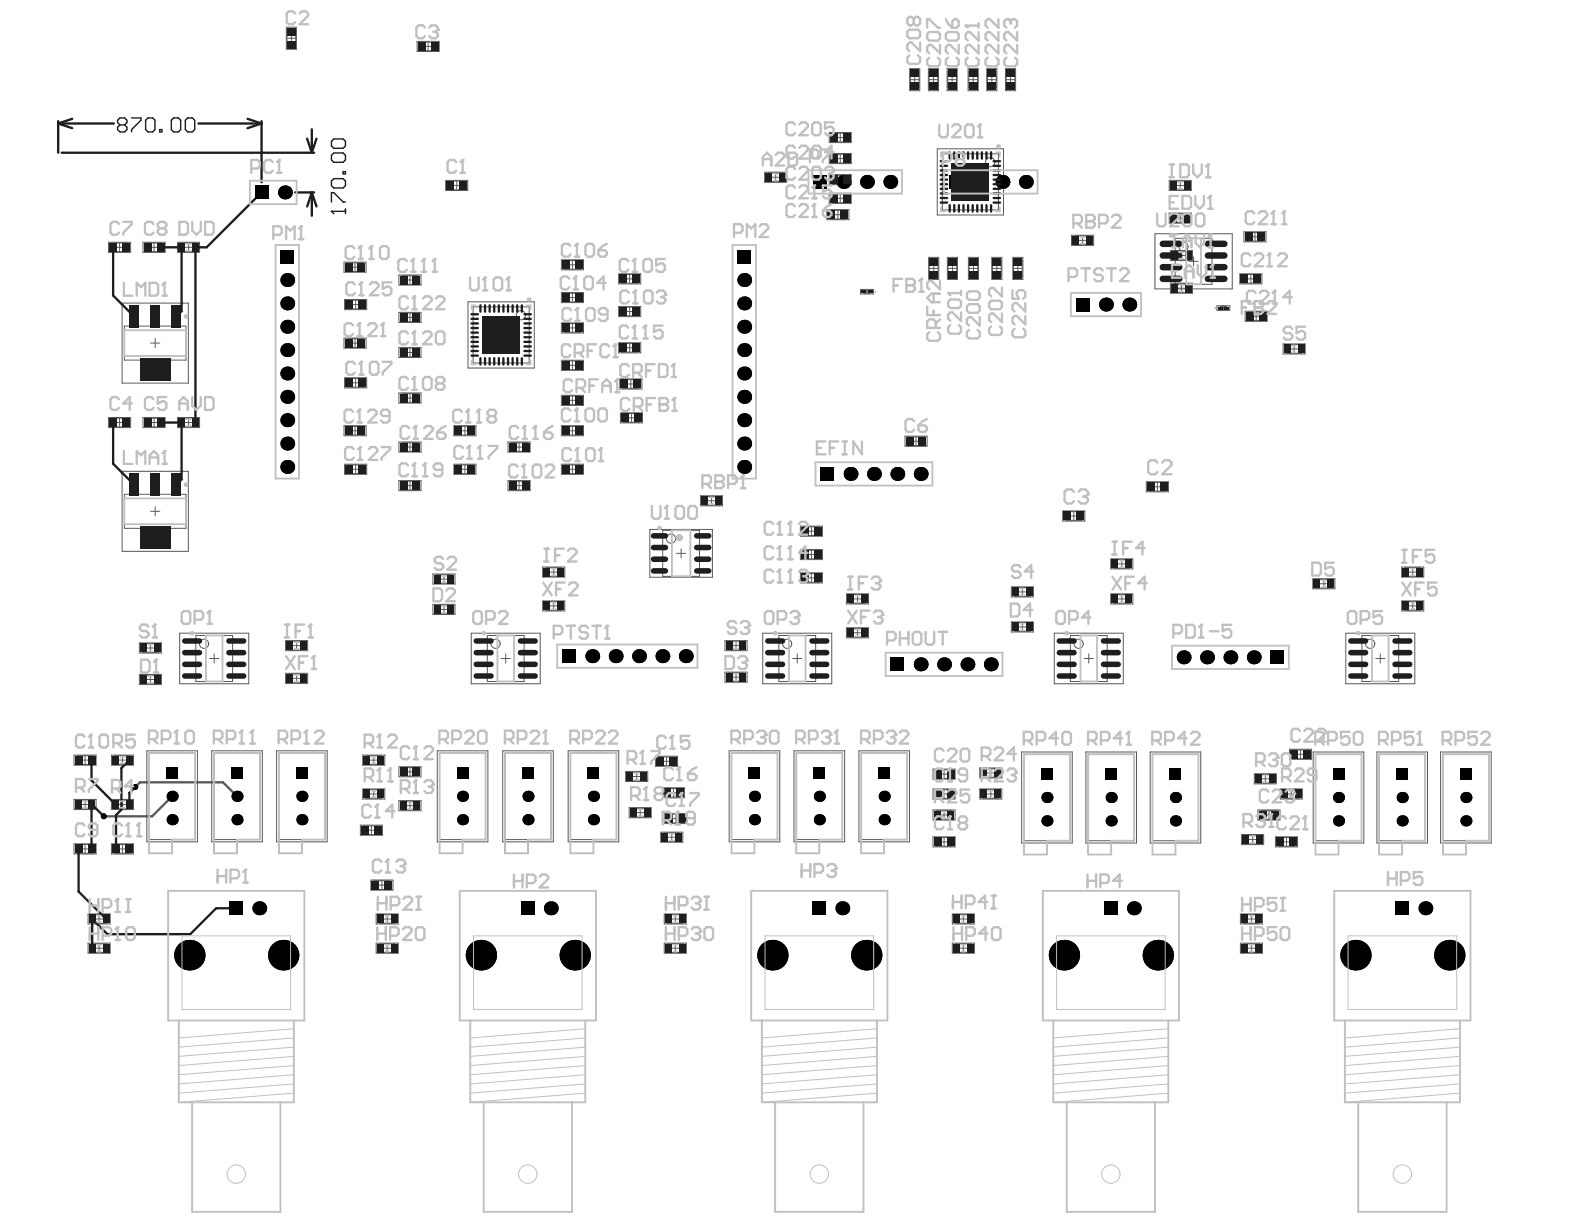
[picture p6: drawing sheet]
<svg xmlns="http://www.w3.org/2000/svg" width="279mm" height="216mm" viewBox="0 0 279 216" stroke-linecap="round" stroke-linejoin="round" font-family="sans-serif">
<g fill="none" stroke="#5a5a5a" stroke-width=".18">
<path d="M50.5 4.8h1.8v3.9h-1.8zM50.6 6.7h1.6M50.6 5.3h1.6v2.9h-1.6zM51.4 6v1.5M73.6 7.3h3.9v1.8h-3.9zM74.1 7.4h2.8v1.6h-2.8zM74.7 8.2h1.6M75.5 7.4v1.6M160.5 12.1h1.7v3.9h-1.7zM160.6 14.1h1.5M160.6 12.6h1.5v2.9h-1.5zM161.3 13.3v1.5"/>
<path d="M163.8 12.1h1.7v3.9h-1.7zM163.9 14.1h1.5M163.9 12.6h1.5v2.9h-1.5zM164.6 13.3v1.5M167.1 12.1h1.7v3.9h-1.7zM167.2 14.1h1.5M167.2 12.6h1.5v2.9h-1.5zM167.9 13.3v1.5M170.8 12.1h1.7v3.9h-1.7zM170.9 14.1h1.5M170.9 12.6h1.5v2.9h-1.5zM171.7 13.3v1.5"/>
<path d="M174.1 12.1h1.7v3.9h-1.7zM174.2 14.1h1.5M174.2 12.6h1.5v2.9h-1.5zM175 13.3v1.5M177.4 12.1h1.7v3.9h-1.7zM177.5 14.1h1.5M177.5 12.6h1.5v2.9h-1.5zM178.3 13.3v1.5M78.6 31.8h3.9v1.8h-3.9zM79.1 31.9h2.9v1.6h-2.9zM79.8 32.7h1.5M80.6 31.9v1.6"/>
<path d="M134.9 30.4h3.9v1.8h-3.9zM135.4 30.5h2.8v1.5h-2.8zM136 31.3h1.6M136.8 30.5v1.5M145.8 37h3.9v1.8h-3.9zM146.3 23.4h3.9v1.8h-3.9zM146.3 27.1h3.9v1.8h-3.9zM146.3 30.8h3.9v1.8h-3.9zM146.3 34.1h3.9v1.8h-3.9zM146.4 37.1h2.8v1.5h-2.8zM146.8 23.5h2.8v1.5h-2.8zM146.8 27.2h2.8v1.5h-2.8z"/>
<path d="M146.8 30.9h2.8v1.6h-2.8zM146.8 34.2h2.8v1.6h-2.8zM147 37.9h1.6M147.4 28h1.6M147.4 24.3h1.6M147.4 35h1.6M147.4 31.7h1.6M147.8 37.1v1.5M148.2 23.5v1.5M148.2 27.2v1.5M148.2 30.9v1.6M148.2 34.2v1.6"/>
<path d="M165.3 26.2h11.7v11.7h-11.7zM166.2 27.1h9.9v9.9h-9.9zM170.4 32.1h1.6M171.2 31.3v1.6M206.2 31.8h3.9v1.8h-3.9zM206.2 37.6h3.9v1.8h-3.9zM206.8 37.7h2.8v1.5h-2.8zM206.8 31.9h2.8v1.6h-2.8zM207.4 38.5h1.6M207.4 32.7h1.6M208.2 31.9v1.6M208.2 37.7v1.5"/>
<path d="M19.1 42.7h3.9v1.8h-3.9zM19.7 42.9h2.8v1.5h-2.8zM20.3 43.6h1.6M21.1 42.9v1.5M21.5 53.5h11.7v14.1h-11.7zM21.9 57.5h10.9v6h-10.9zM25.2 42.7h3.9v1.8h-3.9zM25.8 42.9h2.8v1.5h-2.8zM26.4 43.6h1.5M27.2 42.9v1.5M27.4 59.7v1.6M31.3 42.7h3.9v1.8h-3.9z"/>
<path d="M31.9 42.9h2.7v1.5h-2.7zM32.5 43.6h1.5M33.3 42.9v1.5M60.7 46.2h3.9v1.8h-3.9zM60.7 59.6h3.9v1.8h-3.9zM60.8 52.8h3.9v1.8h-3.9zM61.2 59.8h2.8v1.5h-2.8zM61.2 46.4h2.8v1.5h-2.8zM61.3 53h2.9v1.5h-2.9zM61.9 47.1h1.5M62 53.7h1.5M62.6 46.4v1.5"/>
<path d="M62.6 59.8v1.5M62.7 53v1.5M70.4 48.5h3.9v1.8h-3.9zM70.4 55.1h3.9v1.8h-3.9zM70.9 48.6h2.8v1.6h-2.8zM70.9 55.2h2.8v1.6h-2.8zM71.5 56h1.6M71.5 49.4h1.6M72.3 48.6v1.6M72.3 55.2v1.6M82.6 53.2h11.6v11.7h-11.6zM83.4 54.1h9.9v9.9h-9.9z"/>
<path d="M87.6 59.1h1.6M88.4 58.3v1.6M99 45.8h3.9v1.8h-3.9zM99 51.6h3.9v1.8h-3.9zM99 57h3.9v1.7h-3.9zM99.5 51.7h2.9v1.6h-2.9zM99.5 45.9h2.9v1.6h-2.9zM99.5 57.1h2.9v1.5h-2.9zM100.2 57.8h1.5M100.2 52.5h1.5M100.2 46.7h1.5M101 45.9v1.6"/>
<path d="M101 51.7v1.6M101 57.1v1.5M109.1 48.3h3.9v1.8h-3.9zM109.1 54.1h3.9v1.8h-3.9zM109.7 48.4h2.8v1.6h-2.8zM109.7 54.2h2.8v1.5h-2.8zM110.3 55h1.5M110.3 49.2h1.5M111.1 48.4v1.6M111.1 54.2v1.5M151.8 51.1h2.3v.8h-2.3zM152.4 51.2h1v.5h-1z"/>
<path d="M152.6 51.5h.6M152.9 51.2v.5M163.8 45.4h1.8v3.9h-1.8zM163.9 47.3h1.6M163.9 45.9h1.6v2.9h-1.6zM164.7 46.6v1.5M167.1 45.4h1.8v3.9h-1.8zM167.2 47.3h1.6M167.2 45.9h1.6v2.9h-1.6zM168 46.6v1.5M170.8 45.4h1.8v3.9h-1.8zM170.9 47.3h1.6"/>
<path d="M170.9 45.9h1.6v2.9h-1.6zM171.7 46.6v1.5M174.9 45.4h1.8v3.9h-1.8zM175.1 47.3h1.5M175.1 45.9h1.5v2.9h-1.5zM175.8 46.6v1.5M178.6 45.4h1.8v3.9h-1.8zM178.8 47.3h1.5M178.8 45.9h1.5v2.9h-1.5zM179.5 46.6v1.5M189 41.5h3.9v1.8h-3.9zM189.6 41.6h2.7v1.6h-2.7z"/>
<path d="M190.2 42.4h1.5M191 41.6v1.6M203.7 41.2h13.7v9.8h-13.7zM206.4 44.2h3.9v1.8h-3.9zM206.4 49.9h3.9v1.8h-3.9zM207 50.1h2.8v1.5h-2.8zM207 44.3h2.8v1.5h-2.8zM207.3 42h6.5v8.2h-6.5zM207.6 50.8h1.6M207.6 45.1h1.6M208.4 44.3v1.5M208.4 50.1v1.5"/>
<path d="M209.7 46.1h1.7M210.5 45.3v1.6M214.7 53.9h2.2v.8h-2.2zM215.3 54.1h1v.5h-1zM215.5 54.3h.6M215.8 54.1v.5M218.7 48.3h3.9v1.8h-3.9zM219.2 48.4h2.9v1.6h-2.9zM219.4 40.9h3.9v1.8h-3.9zM219.6 54.9h3.9v1.8h-3.9zM219.9 49.2h1.5M219.9 41h2.9v1.5h-2.9z"/>
<path d="M220.1 55h2.9v1.6h-2.9zM220.6 41.8h1.5M220.6 48.4v1.6M220.8 55.8h1.5M221.4 41v1.5M221.6 55v1.6M19.1 73.6h3.9v1.8h-3.9zM19.7 73.8h2.8v1.5h-2.8zM20.3 74.5h1.6M21.1 73.8v1.5M25.2 73.6h3.9v1.8h-3.9zM25.8 73.8h2.8v1.5h-2.8z"/>
<path d="M26.4 74.5h1.5M26.6 60.5h1.6M27.2 73.8v1.5M31.3 73.6h3.9v1.8h-3.9zM31.9 73.8h2.7v1.5h-2.7zM32.5 74.5h1.5M33.3 73.8v1.5M60.7 75.1h3.9v1.8h-3.9zM60.8 66.6h3.9v1.8h-3.9zM61.2 75.2h2.8v1.5h-2.8zM61.3 66.8h2.9v1.5h-2.9zM61.9 60.5h1.5"/>
<path d="M61.9 76h1.5M62 67.5h1.5M62.6 75.2v1.5M62.7 66.8v1.5M70.4 61.3h3.9v1.8h-3.9zM70.4 69.3h3.9v1.8h-3.9zM70.4 78h3.9v1.8h-3.9zM70.9 61.4h2.8v1.5h-2.8zM70.9 69.4h2.8v1.6h-2.8zM70.9 78.1h2.8v1.5h-2.8zM71.5 78.9h1.6M71.5 70.2h1.6"/>
<path d="M71.5 62.2h1.6M72.3 61.4v1.5M72.3 69.4v1.6M72.3 78.1v1.5M80.1 75.1h3.9v1.8h-3.9zM80.6 75.2h2.8v1.5h-2.8zM81.2 76h1.6M82 75.2v1.5M89.6 78h3.9v1.8h-3.9zM90.1 78.1h2.9v1.5h-2.9zM90.8 78.9h1.5M91.6 78.1v1.5"/>
<path d="M99 63.5h3.9v1.8h-3.9zM99 69.7h3.9v1.8h-3.9zM99 75.1h3.9v1.8h-3.9zM99.5 63.7h2.9v1.5h-2.9zM99.5 69.8h2.9v1.6h-2.9zM99.5 75.2h2.9v1.5h-2.9zM100.2 76h1.5M100.2 70.6h1.5M100.2 64.4h1.5M101 63.7v1.5M101 69.8v1.6M101 75.2v1.5"/>
<path d="M109.1 60.5h3.9v1.7h-3.9zM109.3 66.8h3.9v1.8h-3.9zM109.4 72.8h3.9v1.8h-3.9zM109.7 60.6h2.8v1.5h-2.8zM109.9 67h2.8v1.5h-2.8zM110 72.9h2.8v1.6h-2.8zM110.3 61.3h1.5M110.5 67.7h1.5M110.6 73.7h1.6M111.1 60.6v1.5M111.3 67v1.5M111.4 72.9v1.6"/>
<path d="M159.6 76.9h3.9v1.8h-3.9zM160.2 77.1h2.8v1.5h-2.8zM160.8 77.8h1.5M161.6 77.1v1.5M226.3 60.7h3.9v1.7h-3.9zM226.9 60.8h2.7v1.5h-2.7zM227.5 61.6h1.5M228.3 60.8v1.5M21.5 83.1h11.7v14.1h-11.7zM21.9 87.2h10.9v6h-10.9zM26.6 90.2h1.6M27.4 89.4v1.6"/>
<path d="M60.8 81.9h3.9v1.8h-3.9zM61.3 82h2.9v1.5h-2.9zM62 82.8h1.5M62.7 82v1.5M70.4 84.8h3.9v1.7h-3.9zM70.9 84.9h2.8v1.5h-2.8zM71.5 85.7h1.6M72.3 84.9v1.5M80.1 81.9h3.9v1.8h-3.9zM80.6 82h2.8v1.5h-2.8zM81.2 82.8h1.6M82 82v1.5"/>
<path d="M89.6 84.8h3.9v1.7h-3.9zM90.1 84.9h2.9v1.5h-2.9zM90.8 85.7h1.5M91.6 84.9v1.5M99 81.9h3.9v1.8h-3.9zM99.5 82h2.9v1.5h-2.9zM100.2 82.8h1.5M101 82v1.5M114.6 93.4h11.1v8.4h-11.1zM116.9 93.6h6.5v8.1h-6.5zM119.3 97.6h1.7M120.1 96.8v1.6"/>
<path d="M123.6 87.4h3.8v1.8h-3.8zM124.1 87.6h2.8v1.5h-2.8zM124.7 88.3h1.6M125.5 87.6v1.5M141.2 92.8h3.9v1.8h-3.9zM141.2 96.9h3.9v1.8h-3.9zM141.7 92.9h2.8v1.6h-2.8zM141.7 97h2.8v1.6h-2.8zM142.4 97.8h1.5M142.4 93.7h1.5M143.1 92.9v1.6M143.1 97v1.6"/>
<path d="M187.5 90.1h3.9v1.8h-3.9zM188 90.2h2.8v1.6h-2.8zM188.6 91h1.6M189.4 90.2v1.6M195.9 98.6h3.9v1.8h-3.9zM196.5 98.7h2.8v1.5h-2.8zM197.1 99.5h1.5M197.9 98.7v1.5M202.2 85h3.9v1.8h-3.9zM202.7 85.1h2.9v1.5h-2.9zM203.4 85.9h1.5M204.1 85.1v1.5"/>
<path d="M24.6 113.4h3.9v1.8h-3.9zM24.6 119h3.9v1.8h-3.9zM25.2 113.5h2.7v1.6h-2.7zM25.2 119.1h2.7v1.5h-2.7zM25.8 119.9h1.5M25.8 114.3h1.5M26.5 113.5v1.6M26.5 119.1v1.5M31.7 111.7h12.2v8.9h-12.2zM34.5 112.1h6.5v8.1h-6.5zM37 116.2h1.6M37.8 115.3v1.7"/>
<path d="M50.4 113h3.9v1.8h-3.9zM50.4 118.8h3.9v1.7h-3.9zM50.9 113.1h2.8v1.6h-2.8zM50.9 118.9h2.8v1.5h-2.8zM51.5 113.9h1.6M51.5 119.7h1.6M52.3 113.1v1.6M52.3 118.9v1.5M76.4 101.2h3.9v1.8h-3.9zM76.4 106.6h3.9v1.8h-3.9zM76.9 101.4h2.8v1.5h-2.8zM76.9 106.7h2.8v1.6h-2.8z"/>
<path d="M77.5 102.1h1.6M77.5 107.5h1.6M78.3 101.4v1.5M78.3 106.7v1.6M83.1 111.7h12.2v8.9h-12.2zM86 112.1h6.5v8.1h-6.5zM88.4 116.2h1.6M89.2 115.3v1.7M95.7 100h3.9v1.8h-3.9zM95.7 106h3.9v1.8h-3.9zM96.3 100.1h2.8v1.6h-2.8zM96.3 106.1h2.8v1.6h-2.8z"/>
<path d="M96.9 106.9h1.5M96.9 100.9h1.5M97.7 100.1v1.6M97.7 106.1v1.6M127.9 113h3.9v1.8h-3.9zM127.9 118.6h3.9v1.7h-3.9zM128.5 113.1h2.7v1.6h-2.7zM128.5 118.7h2.7v1.5h-2.7zM129.1 119.4h1.5M129.1 113.9h1.5M129.8 113.1v1.6M129.8 118.7v1.5"/>
<path d="M134.5 111.7h12.2v8.9h-12.2zM137.4 112.1h6.5v8.1h-6.5zM139.8 116.2h1.6M140.6 115.3v1.7M141.2 101h3.9v1.8h-3.9zM141.7 101.2h2.8v1.5h-2.8zM142.4 101.9h1.5M143.1 101.2v1.5M149.3 104.8h3.9v1.7h-3.9zM149.3 110.7h3.9v1.8h-3.9zM149.9 104.9h2.7v1.5h-2.7zM149.9 110.8h2.7v1.6h-2.7z"/>
<path d="M150.5 105.6h1.5M150.5 111.6h1.5M151.3 104.9v1.5M151.3 110.8v1.6M178.4 103.5h3.9v1.8h-3.9zM178.4 109.7h3.9v1.8h-3.9zM179 103.6h2.7v1.6h-2.7zM179 109.8h2.7v1.6h-2.7zM179.6 110.6h1.5M179.6 104.4h1.5M180.3 103.6v1.6M180.3 109.8v1.6"/>
<path d="M186 111.7h12.1v8.9h-12.1zM188.8 112.1h6.5v8.1h-6.5zM191.2 116.2h1.7M192 115.3v1.7M195.9 104.8h3.9v1.7h-3.9zM196.5 104.9h2.8v1.5h-2.8zM197.1 105.6h1.5M197.9 104.9v1.5M231.6 102.1h3.9v1.8h-3.9zM232.1 102.2h2.8v1.5h-2.8zM232.8 103h1.5M233.5 102.2v1.5"/>
<path d="M237.4 111.7h12.2v8.9h-12.2zM240.2 112.1h6.5v8.1h-6.5zM242.7 116.2h1.6M243.5 115.3v1.7M247.2 100h3.9v1.8h-3.9zM247.2 106h3.9v1.8h-3.9zM247.8 100.1h2.8v1.6h-2.8zM247.8 106.1h2.8v1.6h-2.8zM248.4 106.9h1.6M248.4 100.9h1.6M249.2 100.1v1.6M249.2 106.1v1.6"/>
<path d="M13.1 133.2h3.9v1.8h-3.9zM13.6 133.3h2.8v1.5h-2.8zM14.2 134.1h1.6M15 133.3v1.5M19.7 133.2h3.9v1.8h-3.9zM20.2 133.3h2.8v1.5h-2.8zM20.8 134.1h1.6M21.6 133.3v1.5M25.9 132.4h8.9v16.1h-8.9zM30.4 139.7v1.6M37.3 132.4h9v16.1h-9zM41.8 139.7v1.6"/>
<path d="M48.8 132.4h8.9v16.1h-8.9zM53.2 139.7v1.6M64 133.2h3.9v1.8h-3.9zM64 139.2h3.9v1.7h-3.9zM64.5 133.3h2.8v1.5h-2.8zM64.5 139.3h2.8v1.5h-2.8zM65.2 134.1h1.5M65.9 133.3v1.5M65.9 139.3v1.5M70.4 135.2h3.9v1.8h-3.9zM70.9 135.4h2.8v1.5h-2.8zM71.5 136.1h1.6"/>
<path d="M72.3 135.4v1.5M77.1 132.4h9v16.1h-9zM81.6 139.7v1.6M88.7 132.4h8.9v16.1h-8.9zM93.1 139.7v1.6M100.2 132.4h8.9v16.1h-8.9zM104.7 139.7v1.6M110.4 136.1h3.9v1.8h-3.9zM110.9 136.2h2.8v1.5h-2.8zM111.5 137h1.6M112.3 136.2v1.5M115.6 133.4h3.9v1.8h-3.9z"/>
<path d="M116.1 133.5h2.9v1.6h-2.9zM116.8 134.3h1.5M116.9 139h3.8v1.7h-3.8zM117.4 139.1h2.8v1.5h-2.8zM117.6 133.5v1.6M118 139.8h1.6M118.8 139.1v1.5M128.6 132.4h8.9v16.1h-8.9zM133.1 139.7v1.6M140.1 132.4h8.9v16.1h-8.9zM144.5 139.7v1.6M151.5 132.4h8.9v16.1h-8.9z"/>
<path d="M156 139.7v1.6M164.6 135.7h3.9v1.7h-3.9zM164.6 139.2h3.9v1.7h-3.9zM165.1 135.8h2.8v1.5h-2.8zM165.1 139.3h2.8v1.5h-2.8zM165.8 136.5h1.5M166.5 135.8v1.5M166.5 139.3v1.5M172.8 135.5h3.9v1.7h-3.9zM172.8 139.2h3.9v1.7h-3.9zM173.4 135.6h2.7v1.5h-2.7zM173.4 139.3h2.7v1.5h-2.7z"/>
<path d="M174 136.3h1.5M174.8 135.6v1.5M174.8 139.3v1.5M180.2 132.6h8.9v16.1h-8.9zM184.7 139.9v1.6M191.5 132.6h9v16.1h-9zM196 139.9v1.6M202.9 132.6h8.9v16.1h-8.9zM207.3 139.9v1.6M221.2 136.5h3.9v1.8h-3.9zM221.8 136.6h2.8v1.5h-2.8zM222.4 137.4h1.6"/>
<path d="M223.2 136.6v1.5M225.8 139.2h3.9v1.7h-3.9zM226.4 139.3h2.7v1.5h-2.7zM227.5 132.2h3.8v1.7h-3.8zM227.8 139.3v1.5M228 132.3h2.8v1.5h-2.8zM228.6 133h1.6M229.4 132.3v1.5M231.6 132.6h9v16.1h-9zM236.1 139.9v1.6M242.9 132.6h8.9v16.1h-8.9zM247.3 139.9v1.6"/>
<path d="M254.1 132.6h8.9v16.1h-8.9zM258.6 139.9v1.6M13.1 141h3.9v1.8h-3.9zM13.1 148.8h3.9v1.8h-3.9zM13.6 149h2.8v1.5h-2.8zM13.6 141.1h2.8v1.6h-2.8zM14.2 149.7h1.6M14.2 141.9h1.6M15 141.1v1.6M15 149v1.5M19.7 141h3.9v1.8h-3.9zM19.7 148.8h3.9v1.8h-3.9z"/>
<path d="M20.2 149h2.8v1.5h-2.8zM20.2 141.1h2.8v1.6h-2.8zM20.8 149.7h1.6M20.8 141.9h1.6M21.6 141.1v1.6M21.6 149v1.5M26.3 148.1h8.1v-15.3h-8.1v17.7h4.1v-2.4M29.6 140.5h1.6M37.7 148.1h8.2v-15.3h-8.2v17.7h4.1v-2.4M41 140.5h1.6M49.2 148.1h8.1v-15.3h-8.1v17.7h4v-2.4M52.4 140.5h1.7"/>
<path d="M63.6 145.5h3.9v1.8h-3.9zM64.1 145.7h2.8v1.5h-2.8zM64.7 146.4h1.6M65.2 140.1h1.5M65.4 155.2h3.9v1.8h-3.9zM65.5 145.7v1.5M65.9 155.4h2.9v1.5h-2.9zM66.6 156.1h1.5M67.4 155.4v1.5M70.4 141.2h3.9v1.8h-3.9zM70.9 141.3h2.8v1.6h-2.8zM71.5 142.1h1.6"/>
<path d="M72.3 141.3v1.6M77.5 148.1h8.2v-15.3h-8.2v17.7h4.1v-2.4M80.8 140.5h1.6M89.1 148.1h8.1v-15.3h-8.1v17.7h4v-2.4M92.3 140.5h1.6M100.6 148.1h8.1v-15.3h-8.1v17.7h4.1v-2.4M103.9 140.5h1.6M111 142.5h3.9v1.7h-3.9zM111.5 142.6h2.8v1.5h-2.8zM112.2 143.3h1.5M112.9 142.6v1.5M116.5 146.8h3.9v1.8h-3.9z"/>
<path d="M117.1 146.9h2.8v1.5h-2.8zM117.3 143.5h3.9v1.8h-3.9zM117.7 147.7h1.6M117.8 143.6h2.8v1.5h-2.8zM118.4 144.4h1.6M118.5 146.9v1.5M119.2 143.6v1.5M129 148.1h8.1v-15.3h-8.1v17.7h4.1v-2.4M132.3 140.5h1.6M140.5 148.1h8.1v-15.3h-8.1v17.7h4v-2.4M143.7 140.5h1.6M151.9 148.1h8.1v-15.3h-8.1v17.7h4.1v-2.4"/>
<path d="M155.2 140.5h1.6M164.6 142.9h3.9v1.8h-3.9zM164.6 147.6h3.9v1.8h-3.9zM165.1 147.7h2.8v1.6h-2.8zM165.1 143h2.8v1.5h-2.8zM165.8 140.1h1.5M165.8 148.5h1.5M165.8 143.8h1.5M166.5 143v1.5M166.5 147.7v1.6M174 140.1h1.5M180.6 148.3h8.1v-15.3h-8.1v17.7h4.1v-2.4"/>
<path d="M183.9 140.7h1.6M191.9 148.3h8.2v-15.3h-8.2v17.7h4.1v-2.4M195.2 140.7h1.6M203.3 148.3h8.1v-15.3h-8.1v17.7h4v-2.4M206.5 140.7h1.7M219 147.2h3.9v1.8h-3.9zM219.6 147.3h2.7v1.6h-2.7zM220.2 148.1h1.5M220.9 147.3v1.6M221.9 142.9h3.9v1.8h-3.9zM222.4 143h2.9v1.5h-2.9zM223.1 143.8h1.5"/>
<path d="M223.8 143v1.5M225 147.6h3.9v1.8h-3.9zM225.5 147.7h2.8v1.6h-2.8zM226.2 148.5h1.5M226.9 147.7v1.6M227 140.1h1.5M232 148.3h8.2v-15.3h-8.2v17.7h4.1v-2.4M235.3 140.7h1.6M243.3 148.3h8.1v-15.3h-8.1v17.7h4v-2.4M246.5 140.7h1.6M254.5 148.3h8.1v-15.3h-8.1v17.7h4.1v-2.4M257.8 140.7h1.6"/>
<path d="M15.5 161.2h3.9v1.8h-3.9zM15.5 166.4h3.9v1.7h-3.9zM16.1 161.3h2.8v1.6h-2.8zM16.1 166.5h2.8v1.5h-2.8zM16.7 167.2h1.6M16.7 162.1h1.6M17.5 161.3v1.6M17.5 166.5v1.5M66.3 161.2h3.9v1.8h-3.9zM66.3 166.4h3.9v1.7h-3.9zM66.9 161.3h2.8v1.6h-2.8zM66.9 166.5h2.8v1.5h-2.8z"/>
<path d="M67.5 167.2h1.6M67.5 162.1h1.6M68.3 161.3v1.6M68.3 166.5v1.5M117.2 161.2h3.9v1.8h-3.9zM117.2 166.4h3.9v1.7h-3.9zM117.7 161.3h2.8v1.6h-2.8zM117.7 166.5h2.8v1.5h-2.8zM118.3 167.2h1.6M118.3 162.1h1.6M119.1 161.3v1.6M119.1 166.5v1.5"/>
<path d="M168 161.2h3.9v1.8h-3.9zM168 166.4h3.9v1.7h-3.9zM168.5 161.3h2.8v1.6h-2.8zM168.5 166.5h2.8v1.5h-2.8zM169.2 167.2h1.5M169.2 162.1h1.5M169.9 161.3v1.6M169.9 166.5v1.5M218.8 161.2h3.9v1.8h-3.9zM218.8 166.4h3.9v1.7h-3.9zM219.4 161.3h2.7v1.6h-2.7zM219.4 166.5h2.7v1.5h-2.7z"/>
<path d="M220 167.2h1.5M220 162.1h1.5M220.7 161.3v1.6M220.7 166.5v1.5"/>
<circle cx="174.7" cy="28.6" r=".81"/>
<circle cx="91.9" cy="55.6" r=".81"/>
<circle cx="208.8" cy="43.5" r=".81"/>
<circle cx="118.4" cy="95" r=".81"/>
<circle cx="36" cy="113.6" r=".81"/>
<circle cx="87.4" cy="113.6" r=".81"/>
<circle cx="138.8" cy="113.6" r=".81"/>
<circle cx="190.3" cy="113.6" r=".81"/>
<circle cx="241.7" cy="113.6" r=".81"/>
</g>
<path d="M23.9 138.8l.8-.8h14.6l2.5 2.5M30.1 140.2v.5l-3.3 3.3h-8.5" fill="none" stroke="#5a5a5a" stroke-width=".41"/>
<g fill="#000">
<circle cx="50.3" cy="33.9" r="1.22"/>
<circle cx="148.8" cy="32.1" r="1.22"/>
<circle cx="152.9" cy="32.1" r="1.22"/>
<circle cx="157" cy="32.1" r="1.22"/>
<circle cx="168.5" cy="33" r=".41"/>
<circle cx="168.5" cy="31.2" r=".41"/>
<circle cx="168.5" cy="29.4" r=".41"/>
<circle cx="168.5" cy="34.8" r=".41"/>
<circle cx="170.3" cy="33" r=".41"/>
<circle cx="170.3" cy="31.2" r=".41"/>
<circle cx="170.3" cy="34.8" r=".41"/>
<circle cx="170.3" cy="29.4" r=".41"/>
<circle cx="172.1" cy="33" r=".41"/>
<circle cx="172.1" cy="31.2" r=".41"/>
<circle cx="172.1" cy="29.4" r=".41"/>
<circle cx="172.1" cy="34.8" r=".41"/>
<circle cx="172.7" cy="32.1" r="1.22"/>
<circle cx="173.8" cy="33" r=".41"/>
<circle cx="173.8" cy="31.2" r=".41"/>
<circle cx="173.8" cy="34.8" r=".41"/>
<circle cx="173.8" cy="29.4" r=".41"/>
<circle cx="176.8" cy="32.1" r="1.22"/>
<circle cx="181" cy="32.1" r="1.22"/>
<circle cx="50.7" cy="57.6" r="1.22"/>
<circle cx="50.7" cy="49.4" r="1.22"/>
<circle cx="50.7" cy="53.5" r="1.22"/>
<circle cx="85.7" cy="58.2" r=".41"/>
<circle cx="85.7" cy="60" r=".41"/>
<circle cx="85.7" cy="56.4" r=".41"/>
<circle cx="87.5" cy="58.2" r=".41"/>
<circle cx="87.5" cy="60" r=".41"/>
<circle cx="87.5" cy="56.4" r=".41"/>
<circle cx="89.3" cy="58.2" r=".41"/>
<circle cx="89.3" cy="60" r=".41"/>
<circle cx="89.3" cy="56.4" r=".41"/>
<circle cx="91.1" cy="58.2" r=".41"/>
<circle cx="91.1" cy="60" r=".41"/>
<circle cx="91.1" cy="56.4" r=".41"/>
<circle cx="131.3" cy="57.6" r="1.22"/>
<circle cx="131.3" cy="49.4" r="1.22"/>
<circle cx="131.3" cy="53.5" r="1.22"/>
<circle cx="195.1" cy="53.7" r="1.22"/>
<circle cx="199.2" cy="53.7" r="1.22"/>
<circle cx="50.7" cy="70" r="1.22"/>
<circle cx="50.7" cy="78.2" r="1.22"/>
<circle cx="50.7" cy="65.9" r="1.22"/>
<circle cx="50.7" cy="61.8" r="1.22"/>
<circle cx="50.7" cy="74.1" r="1.22"/>
<circle cx="85.7" cy="61.8" r=".41"/>
<circle cx="87.5" cy="61.8" r=".41"/>
<circle cx="89.3" cy="61.8" r=".41"/>
<circle cx="91.1" cy="61.8" r=".41"/>
<circle cx="131.3" cy="61.8" r="1.22"/>
<circle cx="131.3" cy="70" r="1.22"/>
<circle cx="131.3" cy="74.1" r="1.22"/>
<circle cx="131.3" cy="78.2" r="1.22"/>
<circle cx="131.3" cy="65.9" r="1.22"/>
<circle cx="50.7" cy="82.4" r="1.22"/>
<circle cx="131.3" cy="82.4" r="1.22"/>
<circle cx="150" cy="83.6" r="1.22"/>
<circle cx="154.2" cy="83.6" r="1.22"/>
<circle cx="158.3" cy="83.6" r="1.22"/>
<circle cx="162.4" cy="83.6" r="1.22"/>
<circle cx="104.5" cy="115.7" r="1.22"/>
<circle cx="108.6" cy="115.7" r="1.22"/>
<circle cx="112.7" cy="115.7" r="1.22"/>
<circle cx="116.8" cy="115.7" r="1.22"/>
<circle cx="121" cy="115.7" r="1.22"/>
<circle cx="162.4" cy="117.2" r="1.22"/>
<circle cx="166.5" cy="117.2" r="1.22"/>
<circle cx="170.6" cy="117.2" r="1.22"/>
<circle cx="174.8" cy="117.2" r="1.22"/>
<circle cx="208.8" cy="115.9" r="1.22"/>
<circle cx="212.9" cy="115.9" r="1.22"/>
<circle cx="217" cy="115.9" r="1.22"/>
<circle cx="221.2" cy="115.9" r="1.22"/>
<circle cx="23.9" cy="138.8" r=".52"/>
<circle cx="18.3" cy="144" r=".52"/>
<circle cx="30.4" cy="144.6" r=".98"/>
<circle cx="30.4" cy="140.5" r=".98"/>
<circle cx="41.8" cy="140.5" r=".98"/>
<circle cx="41.8" cy="144.6" r=".98"/>
<circle cx="53.2" cy="140.5" r=".98"/>
<circle cx="53.2" cy="144.6" r=".98"/>
<circle cx="81.6" cy="140.5" r=".98"/>
<circle cx="81.6" cy="144.6" r=".98"/>
<circle cx="93.1" cy="144.6" r=".98"/>
<circle cx="93.1" cy="140.5" r=".98"/>
<circle cx="104.7" cy="140.5" r=".98"/>
<circle cx="104.7" cy="144.6" r=".98"/>
<circle cx="133.1" cy="140.5" r=".98"/>
<circle cx="133.1" cy="144.6" r=".98"/>
<circle cx="144.5" cy="140.5" r=".98"/>
<circle cx="144.5" cy="144.6" r=".98"/>
<circle cx="156" cy="140.5" r=".98"/>
<circle cx="156" cy="144.6" r=".98"/>
<circle cx="184.7" cy="144.8" r=".98"/>
<circle cx="184.7" cy="140.7" r=".98"/>
<circle cx="196" cy="144.8" r=".98"/>
<circle cx="196" cy="140.7" r=".98"/>
<circle cx="207.3" cy="144.8" r=".98"/>
<circle cx="207.3" cy="140.7" r=".98"/>
<circle cx="236.1" cy="140.7" r=".98"/>
<circle cx="236.1" cy="144.8" r=".98"/>
<circle cx="247.3" cy="140.7" r=".98"/>
<circle cx="247.3" cy="144.8" r=".98"/>
<circle cx="258.6" cy="140.7" r=".98"/>
<circle cx="258.6" cy="144.8" r=".98"/>
<circle cx="33.4" cy="168.5" r="2.69"/>
<circle cx="45.7" cy="160.2" r="1.22"/>
<circle cx="50" cy="168.5" r="2.69"/>
<circle cx="84.8" cy="168.5" r="2.69"/>
<circle cx="97.2" cy="160.2" r="1.22"/>
<circle cx="101.4" cy="168.5" r="2.69"/>
<circle cx="136.2" cy="168.5" r="2.69"/>
<circle cx="148.6" cy="160.2" r="1.22"/>
<circle cx="152.8" cy="168.5" r="2.69"/>
<circle cx="187.7" cy="168.5" r="2.69"/>
<circle cx="200" cy="160.2" r="1.22"/>
<circle cx="204.2" cy="168.5" r="2.69"/>
<circle cx="239.1" cy="168.5" r="2.69"/>
<circle cx="251.4" cy="160.2" r="1.22"/>
<circle cx="255.6" cy="168.5" r="2.69"/>
</g>
<g fill="#000">
<path d="M44.9 32.7h2.5v2.5h-2.5z" fill-rule="evenodd"/>
<path d="M44.9 32.7h2.5v2.5h-2.5z" fill-rule="evenodd"/>
<path d="M143.5 30.9h2.4v2.4h-2.4z" fill-rule="evenodd"/>
<path d="M143.5 30.9h2.4v2.4h-2.4z" fill-rule="evenodd"/>
<path d="M167.4 30.9h2.4v2.4h-2.4z" fill-rule="evenodd"/>
<path d="M167.4 30.9h2.4v2.4h-2.4z" fill-rule="evenodd"/>
<path d="M49.5 44.1h2.4v2.4h-2.4z" fill-rule="evenodd"/>
<path d="M49.5 44.1h2.4v2.4h-2.4z" fill-rule="evenodd"/>
<path d="M130.1 44.1h2.4v2.4h-2.4z" fill-rule="evenodd"/>
<path d="M130.1 44.1h2.4v2.4h-2.4z" fill-rule="evenodd"/>
<path d="M189.7 52.5h2.5v2.4h-2.5z" fill-rule="evenodd"/>
<path d="M189.7 52.5h2.5v2.4h-2.5z" fill-rule="evenodd"/>
<path d="M144.7 82.4h2.4v2.4h-2.4z" fill-rule="evenodd"/>
<path d="M144.7 82.4h2.4v2.4h-2.4z" fill-rule="evenodd"/>
<path d="M99.1 114.5h2.5v2.5h-2.5z" fill-rule="evenodd"/>
<path d="M99.1 114.5h2.5v2.5h-2.5z" fill-rule="evenodd"/>
<path d="M157.1 116h2.4v2.4h-2.4z" fill-rule="evenodd"/>
<path d="M157.1 116h2.4v2.4h-2.4z" fill-rule="evenodd"/>
<path d="M224.1 114.7h2.4v2.5h-2.4z" fill-rule="evenodd"/>
<path d="M224.1 114.7h2.4v2.5h-2.4z" fill-rule="evenodd"/>
<path d="M29.4 135.4h1.9v1.9h-1.9z" fill-rule="evenodd"/>
<path d="M29.4 135.4h1.9v1.9h-1.9z" fill-rule="evenodd"/>
<path d="M40.8 135.4h2v1.9h-2z" fill-rule="evenodd"/>
<path d="M40.8 135.4h2v1.9h-2z" fill-rule="evenodd"/>
<path d="M52.3 135.4h1.9v1.9h-1.9z" fill-rule="evenodd"/>
<path d="M52.3 135.4h1.9v1.9h-1.9z" fill-rule="evenodd"/>
<path d="M80.6 135.4h2v1.9h-2z" fill-rule="evenodd"/>
<path d="M80.6 135.4h2v1.9h-2z" fill-rule="evenodd"/>
<path d="M92.2 135.4h1.9v1.9h-1.9z" fill-rule="evenodd"/>
<path d="M92.2 135.4h1.9v1.9h-1.9z" fill-rule="evenodd"/>
<path d="M103.7 135.4h2v1.9h-2z" fill-rule="evenodd"/>
<path d="M103.7 135.4h2v1.9h-2z" fill-rule="evenodd"/>
<path d="M132.1 135.4h2v1.9h-2z" fill-rule="evenodd"/>
<path d="M132.1 135.4h2v1.9h-2z" fill-rule="evenodd"/>
<path d="M143.5 135.4h2v1.9h-2z" fill-rule="evenodd"/>
<path d="M143.5 135.4h2v1.9h-2z" fill-rule="evenodd"/>
<path d="M155 135.4h1.9v1.9h-1.9z" fill-rule="evenodd"/>
<path d="M155 135.4h1.9v1.9h-1.9z" fill-rule="evenodd"/>
<path d="M183.7 135.6h1.9v1.9h-1.9z" fill-rule="evenodd"/>
<path d="M183.7 135.6h1.9v1.9h-1.9z" fill-rule="evenodd"/>
<path d="M195 135.6h2v1.9h-2z" fill-rule="evenodd"/>
<path d="M195 135.6h2v1.9h-2z" fill-rule="evenodd"/>
<path d="M206.4 135.6h1.9v1.9h-1.9z" fill-rule="evenodd"/>
<path d="M206.4 135.6h1.9v1.9h-1.9z" fill-rule="evenodd"/>
<path d="M235.1 135.6h2v1.9h-2z" fill-rule="evenodd"/>
<path d="M235.1 135.6h2v1.9h-2z" fill-rule="evenodd"/>
<path d="M246.4 135.6h1.9v1.9h-1.9z" fill-rule="evenodd"/>
<path d="M246.4 135.6h1.9v1.9h-1.9z" fill-rule="evenodd"/>
<path d="M257.6 135.6h1.9v1.9h-1.9z" fill-rule="evenodd"/>
<path d="M257.6 135.6h1.9v1.9h-1.9z" fill-rule="evenodd"/>
<path d="M40.5 159h2.4v2.4h-2.4z" fill-rule="evenodd"/>
<path d="M40.5 159h2.4v2.4h-2.4z" fill-rule="evenodd"/>
<path d="M91.9 159h2.4v2.4h-2.4z" fill-rule="evenodd"/>
<path d="M91.9 159h2.4v2.4h-2.4z" fill-rule="evenodd"/>
<path d="M143.3 159h2.4v2.4h-2.4z" fill-rule="evenodd"/>
<path d="M143.3 159h2.4v2.4h-2.4z" fill-rule="evenodd"/>
<path d="M194.7 159h2.5v2.4h-2.5z" fill-rule="evenodd"/>
<path d="M194.7 159h2.5v2.4h-2.5z" fill-rule="evenodd"/>
<path d="M246.1 159h2.5v2.4h-2.5z" fill-rule="evenodd"/>
<path d="M246.1 159h2.5v2.4h-2.5z" fill-rule="evenodd"/>
</g>
<g fill="none" stroke="#1e1e1e" stroke-width=".41">
<path d="M10.3 21.4v5.5M10.3 21.8l2.4 .8M10.3 21.8h9.8M10.9 26.9h44.5M12.7 21l-2.4 .8M35 21.8h11.1M43.7 21l2.4 .8M46.1 21.4v10.7M46.1 33.9l-9.7 9.7h-1.9v30.9M46.1 21.8l-2.4 .8M52.1 33.9h3.3M54.2 24.5l.8 2.4"/>
<path d="M55 33.9l.8 2.5M55 33.9l-.8 2.5M55 22.8v4.1M55 33.9v4.2M55.8 24.5l-.8 2.4M20 43.6v8.5l3.6 3.7M28.3 43.6h3.7v11.3l-.9 .9M20 74.5v7.3l3.6 3.7M28.3 74.5h3.7v10.1l-.9 .9M16.1 134.1v3.6l4.3 4.2M22.8 134.1l-1.4 1.4v7.3l-.9 1v5.9M23.9 138.8l-1.1 1.1v2"/>
<path d="M13.9 149.7v7.6l4.8 4.8M18.3 144l-2.1-2.1-.1 .1v7.7M41.7 160.2h-3.6l-4.5 4.6h-14.7l-2.6-2.7v5.1"/>
</g>
<g fill="none" stroke="#1e1e1e" stroke-width=".25">
<path d="M21.2 22l-.5-.4v-.4l.5-.4h.8l.4 .4v.4l-.4 .4M21.2 22l-.5 .4v.5l.5 .4h.8l.4-.4v-.5l-.4-.4M21.2 22h.8M23.2 20.8h1.7v.4l-1.7 1.7v.4M25.7 21.2l.4-.4h.8l.4 .4v1.7l-.4 .4h-.8l-.4-.4zM28.2 22.9h.4v.4h-.4zM30.2 21.2l.4-.4h.9l.4 .4v1.7l-.4 .4h-.9l-.4-.4zM32.7 21.2l.4-.4h.8l.4 .4v1.7l-.4 .4h-.8l-.4-.4zM58.5 37.3h.1M58.5 24.9l.4-.4h1.6l.4 .4v.8l-.4 .5h-1.6l-.4-.5zM58.5 27.4l.4-.4h1.6l.4 .4v.8l-.4 .4h-1.6l-.4-.4zM58.5 31.9l.4-.4h1.6l.4 .4v.8l-.4 .5h-1.6l-.4-.5z"/>
<path d="M58.5 37.3h2.4M58.5 37.3l.4 .4M58.5 35.6v-1.6h.4l1.6 1.6h.4M60.5 30.3h.4v.4h-.4zM60.9 36.9v.8"/>
</g>
<g fill="#1e1e1e">
<path d="M13.2 141.2h1.2v1.4h-1.2z" fill-rule="evenodd"/>
<path d="M15.7 161.4h1.1v1.4h-1.1z" fill-rule="evenodd"/>
<path d="M15.7 141.2h1.1v1.4h-1.1z" fill-rule="evenodd"/>
<path d="M19.8 141.2h1.2v1.4h-1.2z" fill-rule="evenodd"/>
<path d="M19.3 42.9h1.3v1.5h-1.3z" fill-rule="evenodd"/>
<path d="M22.3 141.2h1.1v1.4h-1.1z" fill-rule="evenodd"/>
<path d="M33.9 42.9h1.1v1.5h-1.1z" fill-rule="evenodd"/>
<path d="M53 118.9h1.1v1.5h-1.1z" fill-rule="evenodd"/>
<path d="M63.2 82h1.3v1.5h-1.3z" fill-rule="evenodd"/>
<path d="M63.1 75.2h1.3v1.5h-1.3z" fill-rule="evenodd"/>
<path d="M63.2 53h1.3v1.5h-1.3z" fill-rule="evenodd"/>
<path d="M63.1 46.4h1.3v1.5h-1.3z" fill-rule="evenodd"/>
<path d="M66.5 161.4h1.1v1.4h-1.1z" fill-rule="evenodd"/>
<path d="M68.9 161.4h1.2v1.4h-1.2z" fill-rule="evenodd"/>
<path d="M73 141.4h1.1v1.4h-1.1z" fill-rule="evenodd"/>
<path d="M72.8 135.4h1.3v1.5h-1.3z" fill-rule="evenodd"/>
<path d="M72.8 84.9h1.3v1.5h-1.3z" fill-rule="evenodd"/>
<path d="M72.8 78.1h1.3v1.5h-1.3z" fill-rule="evenodd"/>
<path d="M72.8 69.5h1.3v1.4h-1.3z" fill-rule="evenodd"/>
<path d="M72.8 55.3h1.3v1.4h-1.3z" fill-rule="evenodd"/>
<path d="M72.8 48.7h1.3v1.4h-1.3z" fill-rule="evenodd"/>
<path d="M76.5 101.4h1.2v1.5h-1.2z" fill-rule="evenodd"/>
<path d="M79 101.4h1.1v1.5h-1.1z" fill-rule="evenodd"/>
<path d="M78.8 32h1.3v1.4h-1.3z" fill-rule="evenodd"/>
<path d="M82.5 82h1.3v1.5h-1.3z" fill-rule="evenodd"/>
<path d="M82.5 75.2h1.3v1.5h-1.3z" fill-rule="evenodd"/>
</g>
<path d="M83.2 58.7h1.1M83.2 59.5h1.1M83.2 55.4h1.1M83.2 56.2h1.1M83.2 57.1h1.1M83.2 61.9h1.1M83.2 62.7h1.1M83.2 60.3h1.1" fill="none" stroke="#1e1e1e" stroke-width=".41"/>
<g fill="#1e1e1e">
<path d="M89.8 84.9h1.3v1.5h-1.3z" fill-rule="evenodd"/>
<path d="M89.8 78.1h1.3v1.5h-1.3z" fill-rule="evenodd"/>
<path d="M92 84.9h1.3v1.5h-1.3z" fill-rule="evenodd"/>
<path d="M92 78.1h1.3v1.5h-1.3z" fill-rule="evenodd"/>
</g>
<path d="M92.5 59.5h1.1M92.5 58.7h1.1M92.5 57.1h1.1M92.5 56.2h1.1M92.5 55.4h1.1M92.5 62.7h1.1M92.5 61.9h1.1M92.5 60.3h1.1" fill="none" stroke="#1e1e1e" stroke-width=".41"/>
<g fill="#1e1e1e">
<path d="M99.2 82h1.3v1.5h-1.3z" fill-rule="evenodd"/>
<path d="M99.2 75.2h1.3v1.5h-1.3z" fill-rule="evenodd"/>
<path d="M99.2 51.8h1.3v1.4h-1.3z" fill-rule="evenodd"/>
<path d="M99.2 46h1.3v1.4h-1.3z" fill-rule="evenodd"/>
<path d="M101.5 82h1.3v1.5h-1.3z" fill-rule="evenodd"/>
<path d="M101.5 75.2h1.3v1.5h-1.3z" fill-rule="evenodd"/>
<path d="M101.5 51.8h1.3v1.4h-1.3z" fill-rule="evenodd"/>
<path d="M101.5 46h1.3v1.4h-1.3z" fill-rule="evenodd"/>
<path d="M109.3 48.5h1.3v1.4h-1.3z" fill-rule="evenodd"/>
<path d="M111.6 48.5h1.3v1.4h-1.3z" fill-rule="evenodd"/>
<path d="M128 118.7h1.2v1.5h-1.2z" fill-rule="evenodd"/>
<path d="M141.3 101.2h1.3v1.5h-1.3z" fill-rule="evenodd"/>
<path d="M151.9 104.9h1.1v1.5h-1.1z" fill-rule="evenodd"/>
<path d="M164.7 147.8h1.3v1.4h-1.3z" fill-rule="evenodd"/>
<path d="M168.1 161.4h1.2v1.4h-1.2z" fill-rule="evenodd"/>
</g>
<path d="M167.5 26.9v1.1M167.5 36.2v1.1M168.3 26.9v1.1M168.3 36.2v1.1M169.1 26.9v1.1M169.1 36.2v1.1M169.9 26.9v1.1M169.9 36.2v1.1" fill="none" stroke="#1e1e1e" stroke-width=".41"/>
<path d="M171 45.6h1.4v1.3h-1.4z" fill-rule="evenodd" fill="#1e1e1e"/>
<path d="M171.6 26.9v1.1M171.6 36.2v1.1M172.4 26.9v1.1M172.4 36.2v1.1M173.2 26.9v1.1M173.2 36.2v1.1" fill="none" stroke="#1e1e1e" stroke-width=".41"/>
<g fill="#1e1e1e">
<path d="M170.9 12.3h1.5v1.3h-1.5z" fill-rule="evenodd"/>
<path d="M175.1 45.6h1.5v1.3h-1.5z" fill-rule="evenodd"/>
</g>
<path d="M174.8 26.9v1.1M174.8 36.2v1.1M175.3 35.7h1.1M175.3 34.1h1.1M175.3 33.3h1.1M175.3 32.5h1.1M175.3 30.9h1.1M175.3 30.1h1.1M175.3 29.2h1.1" fill="none" stroke="#1e1e1e" stroke-width=".41"/>
<g fill="#1e1e1e">
<path d="M174.2 12.3h1.5v1.3h-1.5z" fill-rule="evenodd"/>
<path d="M177.5 12.3h1.5v1.3h-1.5z" fill-rule="evenodd"/>
<path d="M198.5 104.9h1.2v1.5h-1.2z" fill-rule="evenodd"/>
<path d="M198.5 98.7h1.2v1.5h-1.2z" fill-rule="evenodd"/>
<path d="M204.6 85.1h1.3v1.5h-1.3z" fill-rule="evenodd"/>
<path d="M214.8 54.1h.8v.5h-.8z" fill-rule="evenodd"/>
<path d="M221.4 161.4h1.1v1.4h-1.1z" fill-rule="evenodd"/>
<path d="M221.6 147.4h1.1v1.4h-1.1z" fill-rule="evenodd"/>
<path d="M221.1 48.5h1.3v1.4h-1.3z" fill-rule="evenodd"/>
<path d="M227.4 147.8h1.3v1.4h-1.3z" fill-rule="evenodd"/>
<path d="M231.7 102.2h1.2v1.5h-1.2z" fill-rule="evenodd"/>
<path d="M234.2 102.2h1.1v1.5h-1.1z" fill-rule="evenodd"/>
<path d="M13.2 149h1.3v1.5h-1.3z" fill-rule="evenodd"/>
<path d="M13.2 133.3h1.3v1.5h-1.3z" fill-rule="evenodd"/>
<path d="M15.7 166.5h1.1v1.5h-1.1z" fill-rule="evenodd"/>
<path d="M19.8 149h1.3v1.5h-1.3z" fill-rule="evenodd"/>
<path d="M19.8 133.3h1.2v1.5h-1.2z" fill-rule="evenodd"/>
<path d="M19.3 73.8h1.3v1.5h-1.3z" fill-rule="evenodd"/>
<path d="M22.3 133.3h1.1v1.5h-1.1z" fill-rule="evenodd"/>
<path d="M22.8 83.5h1.7v3.9h-1.7z" fill-rule="evenodd"/>
<path d="M22.8 53.9h1.7v3.9h-1.7z" fill-rule="evenodd"/>
<path d="M27.2 113.6h1.1v1.4h-1.1z" fill-rule="evenodd"/>
<path d="M26.6 83.5h1.6v3.9h-1.6z" fill-rule="evenodd"/>
<path d="M26.6 53.9h1.6v3.9h-1.6z" fill-rule="evenodd"/>
<path d="M33.9 73.8h1.1v1.5h-1.1z" fill-rule="evenodd"/>
<path d="M53 113.2h1.1v1.4h-1.1z" fill-rule="evenodd"/>
<path d="M63.2 66.8h1.3v1.5h-1.3z" fill-rule="evenodd"/>
<path d="M63.1 59.8h1.3v1.5h-1.3z" fill-rule="evenodd"/>
<path d="M66.5 166.5h1.1v1.5h-1.1z" fill-rule="evenodd"/>
<path d="M65.6 155.4h1.3v1.5h-1.3z" fill-rule="evenodd"/>
<path d="M66 145.7h1.3v1.5h-1.3z" fill-rule="evenodd"/>
<path d="M66.6 139.3h1.1v1.5h-1.1z" fill-rule="evenodd"/>
<path d="M66.6 133.3h1.1v1.5h-1.1z" fill-rule="evenodd"/>
<path d="M68.9 166.5h1.2v1.5h-1.2z" fill-rule="evenodd"/>
<path d="M72.8 61.4h1.3v1.5h-1.3z" fill-rule="evenodd"/>
<path d="M76.5 106.8h1.2v1.4h-1.2z" fill-rule="evenodd"/>
<path d="M76 7.5h1.3v1.4h-1.3z" fill-rule="evenodd"/>
<path d="M79 106.8h1.1v1.4h-1.1z" fill-rule="evenodd"/>
</g>
<g fill="none" stroke="#1e1e1e" stroke-width=".41">
<path d="M83.2 57.9h1.1M85.6 53.8v1.2M86.4 53.8v1.2M87.2 53.8v1.2M88.8 53.8v1.2M89.6 53.8v1.2M90.4 53.8v1.2M92 53.8v1.2M92.5 57.9h1.1M83.2 61.1h1.1M85.6 63.2v1.1M86.4 63.2v1.1"/>
<path d="M87.2 63.2v1.1M88.8 63.2v1.1M89.6 63.2v1.1M90.4 63.2v1.1M92 63.2v1.1M92.5 61.1h1.1"/>
</g>
<g fill="#1e1e1e">
<path d="M95.9 106.1h1.1v1.5h-1.1z" fill-rule="evenodd"/>
<path d="M95.9 100.2h1.1v1.4h-1.1z" fill-rule="evenodd"/>
<path d="M98.3 106.1h1.2v1.5h-1.2z" fill-rule="evenodd"/>
<path d="M98.3 100.2h1.2v1.4h-1.2z" fill-rule="evenodd"/>
<path d="M99.2 69.9h1.3v1.4h-1.3z" fill-rule="evenodd"/>
<path d="M99.2 57.1h1.3v1.5h-1.3z" fill-rule="evenodd"/>
<path d="M99.2 63.7h1.3v1.5h-1.3z" fill-rule="evenodd"/>
<path d="M101.5 69.9h1.3v1.4h-1.3z" fill-rule="evenodd"/>
<path d="M101.5 57.1h1.3v1.5h-1.3z" fill-rule="evenodd"/>
<path d="M101.5 63.7h1.3v1.5h-1.3z" fill-rule="evenodd"/>
<path d="M109.6 73h1.3v1.4h-1.3z" fill-rule="evenodd"/>
<path d="M109.5 67h1.3v1.5h-1.3z" fill-rule="evenodd"/>
<path d="M109.3 54.2h1.3v1.5h-1.3z" fill-rule="evenodd"/>
<path d="M109.3 60.6h1.3v1.5h-1.3z" fill-rule="evenodd"/>
<path d="M113 136.2h1.1v1.5h-1.1z" fill-rule="evenodd"/>
<path d="M111.9 73h1.3v1.4h-1.3z" fill-rule="evenodd"/>
<path d="M111.8 67h1.3v1.5h-1.3z" fill-rule="evenodd"/>
<path d="M111.6 54.2h1.3v1.5h-1.3z" fill-rule="evenodd"/>
<path d="M111.6 60.6h1.3v1.5h-1.3z" fill-rule="evenodd"/>
<path d="M115.8 133.6h1.3v1.4h-1.3z" fill-rule="evenodd"/>
<path d="M119.1 146.9h1.2v1.5h-1.2z" fill-rule="evenodd"/>
<path d="M118 133.6h1.3v1.4h-1.3z" fill-rule="evenodd"/>
<path d="M119.3 139.1h1.3v1.5h-1.3z" fill-rule="evenodd"/>
<path d="M126.2 87.6h1.1v1.5h-1.1z" fill-rule="evenodd"/>
<path d="M128 113.2h1.2v1.4h-1.2z" fill-rule="evenodd"/>
<path d="M135 30.5h1.2v1.5h-1.2z" fill-rule="evenodd"/>
<path d="M141.3 93h1.3v1.4h-1.3z" fill-rule="evenodd"/>
<path d="M141.3 97.1h1.3v1.4h-1.3z" fill-rule="evenodd"/>
<path d="M148.3 37.1h1.3v1.5h-1.3z" fill-rule="evenodd"/>
<path d="M148.7 34.3h1.3v1.4h-1.3z" fill-rule="evenodd"/>
<path d="M148.7 27.2h1.3v1.5h-1.3z" fill-rule="evenodd"/>
<path d="M148.7 31h1.3v1.4h-1.3z" fill-rule="evenodd"/>
<path d="M148.7 23.5h1.3v1.5h-1.3z" fill-rule="evenodd"/>
<path d="M151.9 110.9h1.1v1.4h-1.1z" fill-rule="evenodd"/>
<path d="M151.9 51.2h.9v.5h-.9z" fill-rule="evenodd"/>
<path d="M162.1 77.1h1.3v1.5h-1.3z" fill-rule="evenodd"/>
<path d="M164.7 143h1.2v1.5h-1.2z" fill-rule="evenodd"/>
<path d="M164.7 139.3h1.3v1.5h-1.3z" fill-rule="evenodd"/>
<path d="M164.7 135.8h1.3v1.5h-1.3z" fill-rule="evenodd"/>
<path d="M168.1 166.5h1.2v1.5h-1.2z" fill-rule="evenodd"/>
<path d="M171 47.8h1.4v1.3h-1.4z" fill-rule="evenodd"/>
<path d="M170.9 14.5h1.5v1.3h-1.5z" fill-rule="evenodd"/>
<path d="M175.4 139.3h1.2v1.5h-1.2z" fill-rule="evenodd"/>
<path d="M175.4 135.6h1.2v1.5h-1.2z" fill-rule="evenodd"/>
<path d="M175.1 47.8h1.5v1.3h-1.5z" fill-rule="evenodd"/>
</g>
<path d="M175.3 34.9h1.1M175.3 31.7h1.1M175.3 28.4h1.1" fill="none" stroke="#1e1e1e" stroke-width=".41"/>
<g fill="#1e1e1e">
<path d="M174.2 14.5h1.5v1.3h-1.5z" fill-rule="evenodd"/>
<path d="M178.6 109.9h1.1v1.4h-1.1z" fill-rule="evenodd"/>
<path d="M178.6 103.7h1.1v1.4h-1.1z" fill-rule="evenodd"/>
<path d="M177.5 14.5h1.5v1.3h-1.5z" fill-rule="evenodd"/>
<path d="M181 109.9h1.1v1.4h-1.1z" fill-rule="evenodd"/>
<path d="M181 103.7h1.1v1.4h-1.1z" fill-rule="evenodd"/>
<path d="M187.6 90.3h1.3v1.4h-1.3z" fill-rule="evenodd"/>
<path d="M191.6 41.7h1.1v1.4h-1.1z" fill-rule="evenodd"/>
<path d="M221.4 166.5h1.1v1.5h-1.1z" fill-rule="evenodd"/>
<path d="M221.4 136.6h1.1v1.5h-1.1z" fill-rule="evenodd"/>
<path d="M223.8 136.6h1.2v1.5h-1.2z" fill-rule="evenodd"/>
<path d="M224.3 143h1.3v1.5h-1.3z" fill-rule="evenodd"/>
<path d="M228.4 139.3h1.2v1.5h-1.2z" fill-rule="evenodd"/>
<path d="M247.4 106.1h1.1v1.5h-1.1z" fill-rule="evenodd"/>
<path d="M247.4 100.2h1.1v1.4h-1.1z" fill-rule="evenodd"/>
<path d="M249.8 106.1h1.2v1.5h-1.2z" fill-rule="evenodd"/>
<path d="M249.8 100.2h1.2v1.4h-1.2z" fill-rule="evenodd"/>
<path d="M27.2 119.1h1.1v1.5h-1.1z" fill-rule="evenodd"/>
<path d="M227.6 132.3h1.3v1.5h-1.3z" fill-rule="evenodd"/>
<path d="M18.1 161.4h1.2v1.4h-1.2z" fill-rule="evenodd"/>
<path d="M21.6 42.9h1.3v1.5h-1.3z" fill-rule="evenodd"/>
</g>
<path d="M32.6 119.2h2.6M32.6 115.1h2.6M32.6 113.1h2.6" fill="none" stroke="#1e1e1e" stroke-width=".98"/>
<g fill="#1e1e1e">
<path d="M27.7 42.9h1.3v1.5h-1.3z" fill-rule="evenodd"/>
<path d="M25.4 42.9h1.3v1.5h-1.3z" fill-rule="evenodd"/>
<path d="M31.5 42.9h1.1v1.5h-1.1z" fill-rule="evenodd"/>
</g>
<path d="M40.4 119.2h2.6M40.4 115.1h2.6M40.4 113.1h2.6" fill="none" stroke="#1e1e1e" stroke-width=".98"/>
<g fill="#1e1e1e">
<path d="M50.5 118.9h1.2v1.5h-1.2z" fill-rule="evenodd"/>
<path d="M60.9 82h1.3v1.5h-1.3z" fill-rule="evenodd"/>
<path d="M60.8 75.2h1.3v1.5h-1.3z" fill-rule="evenodd"/>
<path d="M60.9 53h1.3v1.5h-1.3z" fill-rule="evenodd"/>
<path d="M60.8 46.4h1.3v1.5h-1.3z" fill-rule="evenodd"/>
<path d="M70.5 141.4h1.2v1.4h-1.2z" fill-rule="evenodd"/>
<path d="M70.5 135.4h1.3v1.5h-1.3z" fill-rule="evenodd"/>
<path d="M70.5 84.9h1.3v1.5h-1.3z" fill-rule="evenodd"/>
<path d="M70.5 78.1h1.3v1.5h-1.3z" fill-rule="evenodd"/>
<path d="M70.5 69.5h1.3v1.4h-1.3z" fill-rule="evenodd"/>
<path d="M70.5 55.3h1.3v1.4h-1.3z" fill-rule="evenodd"/>
<path d="M70.5 48.7h1.3v1.4h-1.3z" fill-rule="evenodd"/>
</g>
<path d="M84 119.2h2.6M84 115.1h2.6M84 113.1h2.6" fill="none" stroke="#1e1e1e" stroke-width=".98"/>
<g fill="#1e1e1e">
<path d="M80.2 82h1.3v1.5h-1.3z" fill-rule="evenodd"/>
<path d="M80.2 75.2h1.3v1.5h-1.3z" fill-rule="evenodd"/>
<path d="M81 32h1.3v1.4h-1.3z" fill-rule="evenodd"/>
</g>
<path d="M91.8 119.2h2.6M91.8 115.1h2.6M91.8 113.1h2.6" fill="none" stroke="#1e1e1e" stroke-width=".98"/>
<g fill="#1e1e1e">
<path d="M119.8 161.4h1.1v1.4h-1.1z" fill-rule="evenodd"/>
<path d="M117.3 161.4h1.2v1.4h-1.2z" fill-rule="evenodd"/>
</g>
<path d="M122.9 98.6h2.1M122.9 96.6h2.1" fill="none" stroke="#1e1e1e" stroke-width=".98"/>
<path d="M130.5 118.7h1.1v1.5h-1.1z" fill-rule="evenodd" fill="#1e1e1e"/>
<path d="M135.4 119.2h2.6M135.4 115.1h2.6M135.4 113.1h2.6M143.2 119.2h2.6M143.2 115.1h2.6M143.2 113.1h2.6" fill="none" stroke="#1e1e1e" stroke-width=".98"/>
<g fill="#1e1e1e">
<path d="M149.5 104.9h1.1v1.5h-1.1z" fill-rule="evenodd"/>
<path d="M143.6 101.2h1.3v1.5h-1.3z" fill-rule="evenodd"/>
<path d="M167 147.8h1.3v1.4h-1.3z" fill-rule="evenodd"/>
<path d="M164 45.6h1.4v1.3h-1.4z" fill-rule="evenodd"/>
</g>
<path d="M165.9 35.7h1.2M165.9 32.5h1.2M165.9 33.3h1.2M165.9 34.1h1.2M165.9 29.2h1.2M165.9 30.1h1.2M165.9 30.9h1.2" fill="none" stroke="#1e1e1e" stroke-width=".41"/>
<g fill="#1e1e1e">
<path d="M160.6 12.3h1.5v1.3h-1.5z" fill-rule="evenodd"/>
<path d="M163.9 12.3h1.5v1.3h-1.5z" fill-rule="evenodd"/>
<path d="M170.6 161.4h1.1v1.4h-1.1z" fill-rule="evenodd"/>
<path d="M178.8 45.6h1.5v1.3h-1.5z" fill-rule="evenodd"/>
</g>
<path d="M170.8 26.9v1.1M170.8 36.2v1.1M174 26.9v1.1M174 36.2v1.1" fill="none" stroke="#1e1e1e" stroke-width=".41"/>
<path d="M186.9 119.2h2.6M186.9 115.1h2.6M186.9 113.1h2.6" fill="none" stroke="#1e1e1e" stroke-width=".98"/>
<g fill="#1e1e1e">
<path d="M196.1 104.9h1.1v1.5h-1.1z" fill-rule="evenodd"/>
<path d="M196.1 98.7h1.1v1.5h-1.1z" fill-rule="evenodd"/>
<path d="M202.4 85.1h1.3v1.5h-1.3z" fill-rule="evenodd"/>
<path d="M206.4 32h1.1v1.4h-1.1z" fill-rule="evenodd"/>
<path d="M219 161.4h1.1v1.4h-1.1z" fill-rule="evenodd"/>
<path d="M219.2 147.4h1.1v1.4h-1.1z" fill-rule="evenodd"/>
<path d="M219.8 55.1h1.3v1.4h-1.3z" fill-rule="evenodd"/>
<path d="M216 54.1h.8v.5h-.8z" fill-rule="evenodd"/>
</g>
<path d="M213.1 49.2h2.9" fill="none" stroke="#1e1e1e" stroke-width="1.1"/>
<path d="M218.9 48.5h1.3v1.4h-1.3z" fill-rule="evenodd" fill="#1e1e1e"/>
<path d="M213.1 47.1h2.9M213.1 43h2.9" fill="none" stroke="#1e1e1e" stroke-width="1.1"/>
<g fill="#1e1e1e">
<path d="M208.8 32h1.2v1.4h-1.2z" fill-rule="evenodd"/>
<path d="M225.1 147.8h1.3v1.4h-1.3z" fill-rule="evenodd"/>
<path d="M222.1 55.1h1.3v1.4h-1.3z" fill-rule="evenodd"/>
</g>
<path d="M238.3 119.2h2.6M238.3 115.1h2.6M238.3 113.1h2.6" fill="none" stroke="#1e1e1e" stroke-width=".98"/>
<g fill="#1e1e1e">
<path d="M18.1 166.5h1.2v1.5h-1.2z" fill-rule="evenodd"/>
<path d="M22.1 149h1.3v1.5h-1.3z" fill-rule="evenodd"/>
<path d="M15.5 149h1.3v1.5h-1.3z" fill-rule="evenodd"/>
<path d="M15.5 133.3h1.3v1.5h-1.3z" fill-rule="evenodd"/>
<path d="M21.6 73.8h1.3v1.5h-1.3z" fill-rule="evenodd"/>
<path d="M24.7 113.6h1.2v1.4h-1.2z" fill-rule="evenodd"/>
</g>
<path d="M32.6 117.2h2.6" fill="none" stroke="#1e1e1e" stroke-width=".98"/>
<g fill="#1e1e1e">
<path d="M24.7 92.9h5.4v3.9h-5.4z" fill-rule="evenodd"/>
<path d="M30.3 83.5h1.6v3.9h-1.6z" fill-rule="evenodd"/>
<path d="M25.4 73.8h1.3v1.5h-1.3z" fill-rule="evenodd"/>
<path d="M27.7 73.8h1.3v1.5h-1.3z" fill-rule="evenodd"/>
<path d="M31.5 73.8h1.1v1.5h-1.1z" fill-rule="evenodd"/>
<path d="M30.3 53.9h1.6v3.9h-1.6z" fill-rule="evenodd"/>
</g>
<path d="M40.4 117.2h2.6" fill="none" stroke="#1e1e1e" stroke-width=".98"/>
<g fill="#1e1e1e">
<path d="M50.5 113.2h1.2v1.4h-1.2z" fill-rule="evenodd"/>
<path d="M60.9 66.8h1.3v1.5h-1.3z" fill-rule="evenodd"/>
<path d="M60.8 59.8h1.3v1.5h-1.3z" fill-rule="evenodd"/>
<path d="M50.7 5h1.4v1.3h-1.4z" fill-rule="evenodd"/>
<path d="M50.7 7.2h1.4v1.3h-1.4z" fill-rule="evenodd"/>
<path d="M67.9 155.4h1.3v1.5h-1.3z" fill-rule="evenodd"/>
<path d="M63.7 145.7h1.3v1.5h-1.3z" fill-rule="evenodd"/>
<path d="M64.1 139.3h1.2v1.5h-1.2z" fill-rule="evenodd"/>
<path d="M64.1 133.3h1.2v1.5h-1.2z" fill-rule="evenodd"/>
<path d="M70.5 61.4h1.3v1.5h-1.3z" fill-rule="evenodd"/>
<path d="M73.7 7.5h1.3v1.4h-1.3z" fill-rule="evenodd"/>
</g>
<path d="M84 117.2h2.6M91.8 117.2h2.6" fill="none" stroke="#1e1e1e" stroke-width=".98"/>
<path d="M84.7 53.8v1.2M88 53.8v1.2M91.2 53.8v1.2M84.7 63.2v1.1M88 63.2v1.1M91.2 63.2v1.1" fill="none" stroke="#1e1e1e" stroke-width=".41"/>
<g fill="#1e1e1e">
<path d="M110.5 136.2h1.2v1.5h-1.2z" fill-rule="evenodd"/>
<path d="M111.1 142.6h1.2v1.5h-1.2z" fill-rule="evenodd"/>
<path d="M113.6 142.6h1.1v1.5h-1.1z" fill-rule="evenodd"/>
<path d="M117.3 166.5h1.2v1.5h-1.2z" fill-rule="evenodd"/>
<path d="M119.8 166.5h1.1v1.5h-1.1z" fill-rule="evenodd"/>
<path d="M116.7 146.9h1.1v1.5h-1.1z" fill-rule="evenodd"/>
<path d="M117 139.1h1.3v1.5h-1.3z" fill-rule="evenodd"/>
<path d="M117.4 143.6h1.3v1.5h-1.3z" fill-rule="evenodd"/>
<path d="M119.7 143.6h1.3v1.5h-1.3z" fill-rule="evenodd"/>
</g>
<path d="M122.9 94.5h2.1M122.9 100.7h2.1" fill="none" stroke="#1e1e1e" stroke-width=".98"/>
<g fill="#1e1e1e">
<path d="M123.7 87.6h1.2v1.5h-1.2z" fill-rule="evenodd"/>
<path d="M130.5 113.2h1.1v1.4h-1.1z" fill-rule="evenodd"/>
</g>
<path d="M135.4 117.2h2.6" fill="none" stroke="#1e1e1e" stroke-width=".98"/>
<g fill="#1e1e1e">
<path d="M137.5 30.5h1.1v1.5h-1.1z" fill-rule="evenodd"/>
<path d="M149.5 110.9h1.1v1.4h-1.1z" fill-rule="evenodd"/>
</g>
<path d="M143.2 117.2h2.6" fill="none" stroke="#1e1e1e" stroke-width=".98"/>
<g fill="#1e1e1e">
<path d="M143.6 93h1.3v1.4h-1.3z" fill-rule="evenodd"/>
<path d="M143.6 97.1h1.3v1.4h-1.3z" fill-rule="evenodd"/>
<path d="M153.1 51.2h.8v.5h-.8z" fill-rule="evenodd"/>
<path d="M146 37.1h1.3v1.5h-1.3z" fill-rule="evenodd"/>
<path d="M146.4 34.3h1.3v1.4h-1.3z" fill-rule="evenodd"/>
<path d="M146.4 27.2h1.3v1.5h-1.3z" fill-rule="evenodd"/>
<path d="M146.4 31h1.3v1.4h-1.3z" fill-rule="evenodd"/>
<path d="M146.4 23.5h1.3v1.5h-1.3z" fill-rule="evenodd"/>
<path d="M167.2 143h1.1v1.5h-1.1z" fill-rule="evenodd"/>
<path d="M167 139.3h1.3v1.5h-1.3z" fill-rule="evenodd"/>
<path d="M167 135.8h1.3v1.5h-1.3z" fill-rule="evenodd"/>
<path d="M159.8 77.1h1.3v1.5h-1.3z" fill-rule="evenodd"/>
<path d="M164 47.8h1.4v1.3h-1.4z" fill-rule="evenodd"/>
</g>
<path d="M165.9 28.4h1.2M165.9 31.7h1.2M165.9 34.9h1.2" fill="none" stroke="#1e1e1e" stroke-width=".41"/>
<g fill="#1e1e1e">
<path d="M160.6 14.5h1.5v1.3h-1.5z" fill-rule="evenodd"/>
<path d="M163.9 14.5h1.5v1.3h-1.5z" fill-rule="evenodd"/>
<path d="M170.6 166.5h1.1v1.5h-1.1z" fill-rule="evenodd"/>
<path d="M173 139.3h1.1v1.5h-1.1z" fill-rule="evenodd"/>
<path d="M173 135.6h1.1v1.5h-1.1z" fill-rule="evenodd"/>
<path d="M178.8 47.8h1.5v1.3h-1.5z" fill-rule="evenodd"/>
</g>
<path d="M186.9 117.2h2.6" fill="none" stroke="#1e1e1e" stroke-width=".98"/>
<g fill="#1e1e1e">
<path d="M189.9 90.3h1.3v1.4h-1.3z" fill-rule="evenodd"/>
<path d="M189.2 41.7h1.1v1.4h-1.1z" fill-rule="evenodd"/>
<path d="M206.6 44.3h1.1v1.5h-1.1z" fill-rule="evenodd"/>
<path d="M206.6 50.1h1.1v1.5h-1.1z" fill-rule="evenodd"/>
<path d="M206.4 37.7h1.1v1.5h-1.1z" fill-rule="evenodd"/>
<path d="M219 166.5h1.1v1.5h-1.1z" fill-rule="evenodd"/>
<path d="M209 44.3h1.2v1.5h-1.2z" fill-rule="evenodd"/>
<path d="M209 50.1h1.2v1.5h-1.2z" fill-rule="evenodd"/>
</g>
<path d="M213.1 45.1h2.9" fill="none" stroke="#1e1e1e" stroke-width="1.1"/>
<g fill="#1e1e1e">
<path d="M219.6 41h1.3v1.5h-1.3z" fill-rule="evenodd"/>
<path d="M208.8 37.7h1.2v1.5h-1.2z" fill-rule="evenodd"/>
<path d="M226 139.3h1.1v1.5h-1.1z" fill-rule="evenodd"/>
<path d="M222 143h1.3v1.5h-1.3z" fill-rule="evenodd"/>
<path d="M228.9 60.8h1.2v1.5h-1.2z" fill-rule="evenodd"/>
<path d="M226.5 60.8h1.1v1.5h-1.1z" fill-rule="evenodd"/>
<path d="M221.9 41h1.2v1.5h-1.2z" fill-rule="evenodd"/>
</g>
<path d="M238.3 117.2h2.6" fill="none" stroke="#1e1e1e" stroke-width=".98"/>
<g fill="#1e1e1e">
<path d="M24.7 119.1h1.2v1.5h-1.2z" fill-rule="evenodd"/>
<path d="M24.7 63.3h5.4v3.9h-5.4z" fill-rule="evenodd"/>
<path d="M229.9 132.3h1.3v1.5h-1.3z" fill-rule="evenodd"/>
</g>
<path d="M115.3 98.6h2.1M115.3 96.6h2.1" fill="none" stroke="#1e1e1e" stroke-width=".98"/>
<g fill="#1e1e1e">
<path d="M167.3 45.6h1.4v1.3h-1.4z" fill-rule="evenodd"/>
<path d="M167.2 12.3h1.5v1.3h-1.5z" fill-rule="evenodd"/>
</g>
<path d="M115.3 94.5h2.1M115.3 100.7h2.1M194.6 119.2h2.6M194.6 115.1h2.6M194.6 113.1h2.6M246.1 119.2h2.6M246.1 115.1h2.6M246.1 113.1h2.6" fill="none" stroke="#1e1e1e" stroke-width=".98"/>
<path d="M205.1 49.2h2.9M205.1 47.1h2.9M205.1 43h2.9" fill="none" stroke="#1e1e1e" stroke-width="1.1"/>
<g fill="#1e1e1e">
<path d="M85.1 55.8h6.6v6.6h-6.6z" fill-rule="evenodd"/>
<path d="M167.3 47.8h1.4v1.3h-1.4z" fill-rule="evenodd"/>
<path d="M167.8 28.8h6.7v6.6h-6.7z" fill-rule="evenodd"/>
<path d="M167.2 14.5h1.5v1.3h-1.5z" fill-rule="evenodd"/>
</g>
<path d="M194.6 117.2h2.6M246.1 117.2h2.6" fill="none" stroke="#1e1e1e" stroke-width=".98"/>
<path d="M205.1 45.1h2.9" fill="none" stroke="#1e1e1e" stroke-width="1.1"/>
<g fill="none" stroke="#c0c0c0" stroke-width=".33">
<path d="M44.1 31.9h8.2v4.1h-8.2zM136.5 30.7h.6M136.5 31.8h.6M142.6 30h16.5v4.1h-16.5zM166 36.6v.7h.7M166.5 30h16.5v4.1h-16.5zM166.7 26.9h-.7v.7M175.7 26.9h.7v.7M176.4 36.6v.7h-.7M207.9 39h.6M207.9 37.9h.6M207.9 32.1h.6"/>
<path d="M207.9 33.3h.6M21.9 58.2h10.9v4.6h-10.9zM32.9 43.1h.7M32.9 44.2h.7M48.6 43.2h4.1v41.2h-4.1zM83.9 53.9h-.7v.7M92.9 53.9h.7v.7M129.2 43.2h4.1v41.2h-4.1zM154.4 51.4v.1M188.9 51.7h12.4v4.1h-12.4zM190.6 43h.7M190.6 41.8h.7"/>
<path d="M208.1 50.3h.6M208.1 45.6h.6M208.1 44.5h.6M208.1 51.4h.6M209.2 42h2.6v8.2h-2.6zM214.3 54.3v.1M32.9 75.1h.7M32.9 74h.7M83.2 63.6v.7h.7M93.6 63.6v.7h-.7M227.9 62.1h.7M227.9 61h.7"/>
<path d="M21.9 87.9h10.9v4.6h-10.9zM118.5 93.6h3.3v8.1h-3.3zM125.2 88.9h.6M125.2 87.8h.6M143.8 81.5h20.7v4.2h-20.7zM197.6 98.9h.6M26.2 119.3h.7M26.2 114.9h.7M26.2 113.7h.7M36.3 112.1h2.9v8.1h-2.9zM52 119.1h.6M52 114.5h.6"/>
<path d="M52 113.3h.6M78 108.1h.6M78 106.9h.6M78 102.7h.6M78 101.6h.6M87.7 112.1h3v8.1h-3zM97.3 106.3h.7M97.3 101.5h.7M97.3 100.3h.7M97.3 107.4h.7M98.3 113.7h24.7v4.1h-24.7zM129.5 114.5h.7"/>
<path d="M129.5 113.3h.7M129.5 118.9h.7M139.2 112.1h2.9v8.1h-2.9zM150.9 112.2h.7M150.9 111.1h.7M150.9 105.1h.7M150.9 106.2h.7M156.2 115.1h20.6v4.1h-20.6zM180 111.2h.7M180 110h.7M180 105h.7M180 103.8h.7"/>
<path d="M190.6 112.1h2.9v8.1h-2.9zM197.6 105.1h.6M197.6 106.2h.6M197.6 100h.6M206.7 113.9h20.6v4.1h-20.6zM233.2 103.5h.6M233.2 102.4h.6M242 112.1h2.9v8.1h-2.9zM248.9 106.3h.6M248.9 101.5h.6M248.9 100.3h.6M248.9 107.4h.6"/>
<path d="M21.3 134.6h.6M21.3 133.5h.6M26.2 120.4h.7M26.3 132.8h8.1v15.3h-4v2.4h-4.1zM37.7 132.8h8.2v15.3h-4.1v2.4h-4.1zM49.2 132.8h8.1v15.3h-4.1v2.4h-4zM52 120.2h.6M65.6 139.5h.6M65.6 134.6h.6M65.6 133.5h.6M77.5 132.8h8.2v15.3h-4.1v2.4h-4.1zM89.1 132.8h8.1v15.3h-4.1v2.4h-4z"/>
<path d="M100.6 132.8h8.1v15.3h-4v2.4h-4.1zM112 137.5h.6M112 136.4h.6M129 132.8h8.1v15.3h-4v2.4h-4.1zM129.5 120h.7M140.5 132.8h8.1v15.3h-4.1v2.4h-4zM151.9 132.8h8.1v15.3h-4v2.4h-4.1zM174.4 139.5h.7M174.4 135.8h.7M174.4 136.9h.7M180.6 133h8.1v15.3h-4v2.4h-4.1zM191.9 133h8.2v15.3h-4.1v2.4h-4.1z"/>
<path d="M203.3 133h8.1v15.3h-4.1v2.4h-4zM222.9 137.9h.6M222.9 136.8h.6M227.4 139.5h.7M232 133h8.2v15.3h-4.1v2.4h-4.1zM243.3 133h8.1v15.3h-4.1v2.4h-4zM254.5 133h8.1v15.3h-4v2.4h-4.1zM14.7 141.3h.6M14.7 142.5h.6M21.3 141.3h.6M21.3 142.5h.6M29.7 157.1h24v22.9h-24z"/>
<path d="M65.6 140.6h.6M72 141.5h.6M72 142.7h.6M81.1 157.1h24v22.9h-24zM112.6 142.8h.7M112.6 143.9h.7M118.2 148.2h.6M118.2 147.1h.6M132.5 157.1h24v22.9h-24zM166.2 144.3h.6M166.2 143.2h.6M174.4 140.6h.7"/>
<path d="M183.9 157.1h24.1v22.9h-24.1zM220.6 147.5h.7M220.6 148.7h.7M227.4 140.6h.7M235.4 157.1h24v22.9h-24zM17.2 167.8h.6M17.2 162.7h.6M17.2 161.5h.6M17.2 166.7h.6M68 167.8h.6M68 162.7h.6M68 161.5h.6"/>
<path d="M68 166.7h.6M118.8 167.8h.6M118.8 162.7h.6M118.8 161.5h.6M118.8 166.7h.6M169.6 167.8h.7M169.6 162.7h.7M169.6 161.5h.7M169.6 166.7h.7M220.4 167.8h.7M220.4 162.7h.7M220.4 161.5h.7"/>
<path d="M220.4 166.7h.7M31.5 180v14.4h20.3v-14.4M33.9 194.4v19.3h15.6v-19.3M83 180v14.4h20.2v-14.4M85.3 194.4v19.3h15.6v-19.3M134.4 180v14.4h20.3v-14.4M136.7 194.4v19.3h15.6v-19.3M185.8 180v14.4h20.3v-14.4M188.2 194.4v19.3h15.5v-19.3M237.2 180v14.4h20.3v-14.4M239.6 194.4v19.3h15.6v-19.3"/>
</g>
<g fill="none" stroke="#c0c0c0" stroke-width=".18">
<path d="M29.7 157.1h24v22.9h-24zM81.1 157.1h24v22.9h-24zM132.5 157.1h24v22.9h-24zM183.9 157.1h24.1v22.9h-24.1zM235.4 157.1h24v22.9h-24zM32.1 165.1h19.2v13h-19.2zM83.5 165.1h19.2v13h-19.2zM134.9 165.1h19.2v13h-19.2zM186.4 165.1h19.1v13h-19.1zM237.8 165.1h19.1v13h-19.1zM31.5 180v14.4M33.9 194.4v19.3h15.6v-19.3"/>
<path d="M51.8 180v14.4h-20.3M51.8 191.2l-20.3 1.6M51.8 188l-20.3 1.6M51.8 184.7l-20.3 1.6M51.8 181.5l-20.3 1.6M51.8 192.8l-20.3 1.6M51.8 189.6l-20.3 1.6M51.8 186.3l-20.3 1.7M51.8 183.1l-20.3 1.6M83 180v14.4M85.3 194.4v19.3h15.6v-19.3M103.2 180v14.4h-20.2"/>
<path d="M103.2 191.2l-20.2 1.6M103.2 188l-20.2 1.6M103.2 184.7l-20.2 1.6M103.2 181.5l-20.2 1.6M103.2 192.8l-20.2 1.6M103.2 189.6l-20.2 1.6M103.2 186.3l-20.2 1.7M103.2 183.1l-20.2 1.6M134.4 180v14.4M136.7 194.4v19.3h15.6v-19.3M154.7 180v14.4h-20.3M154.7 191.2l-20.3 1.6"/>
<path d="M154.7 188l-20.3 1.6M154.7 184.7l-20.3 1.6M154.7 181.5l-20.3 1.6M154.7 192.8l-20.3 1.6M154.7 189.6l-20.3 1.6M154.7 186.3l-20.3 1.7M154.7 183.1l-20.3 1.6M185.8 180v14.4M188.2 194.4v19.3h15.5v-19.3M206.1 180v14.4h-20.3M206.1 191.2l-20.3 1.6M206.1 188l-20.3 1.6"/>
<path d="M206.1 184.7l-20.3 1.6M206.1 181.5l-20.3 1.6M206.1 192.8l-20.3 1.6M206.1 189.6l-20.3 1.6M206.1 186.3l-20.3 1.7M206.1 183.1l-20.3 1.6M237.2 180v14.4M239.6 194.4v19.3h15.6v-19.3M257.5 180v14.4h-20.3M257.5 191.2l-20.3 1.6M257.5 188l-20.3 1.6M257.5 184.7l-20.3 1.6"/>
<path d="M257.5 181.5l-20.3 1.6M257.5 192.8l-20.3 1.6M257.5 189.6l-20.3 1.6M257.5 186.3l-20.3 1.7M257.5 183.1l-20.3 1.6"/>
</g>
<g fill="none" stroke="#c0c0c0" stroke-width=".41">
<path d="M13.4 138.9h1.1l.4-.4v-.7l-.4-.4h-1.1v2.3M14.2 138.9l.7 .8M15.7 137.4h1.5v.4l-1.5 1.5v.4M26.3 130.4h1.1l.4-.4v-.7l-.4-.4h-1.1v2.3M27 130.4l.8 .8M28.5 130.4h1.2l.3-.4v-.7l-.3-.4h-1.2v2.3M30.8 131.2h.8M31.2 128.9v2.3M90.7 154.3v2.2M90.7 155.4h1.5M92.2 154.3v2.2M92.9 155.8h1.2l.3-.4v-.8l-.3-.3h-1.2v2.2"/>
<path d="M95.2 154.6l.4-.3h.7l.4 .3v.4l-1.5 1.5h1.5"/>
</g>
<circle cx="31.2" cy="128.9" r=".21" fill="#c0c0c0"/>
<path d="M26.2 110.6l-.4-.4h-.7l-.4 .4v.3l.4 .4h.7l.4 .4v.4l-.4 .3h-.7l-.4-.3M26.9 112.4h.8M27.3 110.2v2.2M31.2 128.9l-.4 .4M32.7 129.3l.4-.4h.7l.4 .4v1.5l-.4 .4h-.7l-.4-.4z" fill="none" stroke="#c0c0c0" stroke-width=".41"/>
<circle cx="27.3" cy="110.2" r=".21" fill="#c0c0c0"/>
<path d="M24.9 116.4h1.1l.4 .3v1.5l-.4 .4h-1.1zM27.1 118.6h.8M27.3 110.2l-.4 .4M27.5 116.4v2.2" fill="none" stroke="#c0c0c0" stroke-width=".41"/>
<circle cx="27.5" cy="116.4" r=".21" fill="#c0c0c0"/>
<path d="M27.1 70.4l-.4-.4h-.8l-.3 .4v1.5l.3 .4h.8l.4-.4M29.3 70h-1.5v1.2l.8-.4h.4l.3 .4v.7l-.3 .4h-.8l-.4-.4M27.5 116.4l-.4 .3M38.4 153.4v2.3M38.4 154.5h1.5M39.9 153.4v2.3M40.6 154.9h1.2l.4-.4v-.7l-.4-.4h-1.2v2.3M42.9 155.7h.8M43.3 153.4v2.3" fill="none" stroke="#c0c0c0" stroke-width=".41"/>
<circle cx="43.3" cy="153.4" r=".21" fill="#c0c0c0"/>
<path d="M37.7 130.4h1.2l.3-.4v-.7l-.3-.4h-1.2v2.3M38.5 130.4l.7 .8M40 130.4h1.1l.4-.4v-.7l-.4-.4h-1.1v2.3M42.3 131.2h.7M42.6 128.9v2.3M43.3 153.4l-.4 .4" fill="none" stroke="#c0c0c0" stroke-width=".41"/>
<circle cx="42.6" cy="128.9" r=".21" fill="#c0c0c0"/>
<path d="M42.6 128.9l-.3 .4M44.1 131.2h.8M44.5 128.9v2.3" fill="none" stroke="#c0c0c0" stroke-width=".41"/>
<circle cx="44.5" cy="128.9" r=".21" fill="#c0c0c0"/>
<path d="M44.3 29.7h1.2l.3-.4v-.7l-.3-.4h-1.2v2.3M48.1 28.6l-.4-.4h-.7l-.4 .4v1.5l.4 .4h.7l.4-.4M48.9 30.5h.7M49.2 28.2v2.3M44.5 128.9l-.4 .4" fill="none" stroke="#c0c0c0" stroke-width=".41"/>
<circle cx="49.2" cy="28.2" r=".21" fill="#c0c0c0"/>
<path d="M49.2 28.2l-.3 .4M50.5 115.7l1.5 2.3M52 115.7l-1.5 2.3M52.7 116.9h.8M54.2 115.7h-1.5v2.3M55 118h.8M55.4 115.7v2.3" fill="none" stroke="#c0c0c0" stroke-width=".41"/>
<circle cx="55.4" cy="115.7" r=".21" fill="#c0c0c0"/>
<path d="M52.1 2.4l-.4-.4h-.8l-.3 .4v1.5l.3 .4h.8l.4-.4M52.8 2.4l.4-.4h.8l.3 .4v.4l-1.5 1.5h1.5M55.4 115.7l-.4 .4M67.3 152l-.4-.4h-.8l-.3 .4v1.5l.3 .4h.8l.4-.4M68 153.9h.8M68.4 151.6v2.3M66.5 163.5v2.3M66.5 164.7h1.6M68.1 163.5v2.3M68.8 165.1h1.1l.4-.4v-.8l-.4-.4h-1.1v2.3M71.1 163.9l.4-.4h.7l.4 .4v.4l-1.5 1.5h1.5M73.3 163.9l.4-.4h.8l.4 .4v1.5l-.4 .4h-.8l-.4-.4z" fill="none" stroke="#c0c0c0" stroke-width=".41"/>
<circle cx="68.4" cy="151.6" r=".21" fill="#c0c0c0"/>
<path d="M68.4 151.6l-.4 .4M69.9 152l.4-.4h.7l.4 .4v.4" fill="none" stroke="#c0c0c0" stroke-width=".41"/>
<circle cx="71.4" cy="152.4" r=".21" fill="#c0c0c0"/>
<path d="M64.3 137.1h1.2l.3-.4v-.8l-.3-.3h-1.2v2.2M65.1 137.1l.7 .7M66.6 137.8h.7M67 135.6v2.2M70.7 152.8h.3M71 152.8l.4 .3v.4l-.4 .4h-.7l-.4-.4M71.4 152.4l-.4 .4" fill="none" stroke="#c0c0c0" stroke-width=".41"/>
<circle cx="67" cy="135.6" r=".21" fill="#c0c0c0"/>
<path d="M67 135.6l-.4 .3M68.5 137.8h.7M68.9 135.6v2.2" fill="none" stroke="#c0c0c0" stroke-width=".41"/>
<circle cx="68.9" cy="135.6" r=".21" fill="#c0c0c0"/>
<path d="M68.9 135.6l-.4 .3M65.4 142.3l-.4-.4h-.7l-.4 .4v1.5l.4 .4h.7l.4-.4M66.2 144.2h.7M66.5 141.9v2.3" fill="none" stroke="#c0c0c0" stroke-width=".41"/>
<circle cx="66.5" cy="141.9" r=".21" fill="#c0c0c0"/>
<path d="M81.5 72.6l-.4-.3h-.8l-.4 .3v1.6l.4 .3h.8l.4-.3M82.2 74.5h.8M82.6 72.3v2.2M77.5 130.4h1.1l.4-.4v-.7l-.4-.4h-1.1v2.3M78.3 130.4l.7 .8M79.8 130.4h1.1l.4-.4v-.7l-.4-.4h-1.1v2.3M82 129.3l.4-.4h.8l.4 .4v.3l-1.6 1.6h1.6M84.3 129.3l.4-.4h.7l.4 .4v1.5l-.4 .4h-.7l-.4-.4zM66.5 141.9l-.3 .4M69.6 143.1h-1.5l1.1-1.2v2.3" fill="none" stroke="#c0c0c0" stroke-width=".41"/>
<circle cx="82.6" cy="72.3" r=".21" fill="#c0c0c0"/>
<path d="M82.6 72.3l-.4 .3M84.1 74.5h.8M84.5 72.3v2.2" fill="none" stroke="#c0c0c0" stroke-width=".41"/>
<circle cx="84.5" cy="72.3" r=".21" fill="#c0c0c0"/>
<path d="M80.5 28.6l-.4-.4h-.8l-.3 .4v1.5l.3 .4h.8l.4-.4M81.2 30.5h.8M81.6 28.2v2.3M84.5 72.3l-.4 .3M86.4 73.4l-.4-.4v-.4l.4-.3h.7l.4 .3v.4l-.4 .4M86.4 73.4l-.4 .4v.4l.4 .3h.7l.4-.3v-.4l-.4-.4M86.4 73.4h.7" fill="none" stroke="#c0c0c0" stroke-width=".41"/>
<circle cx="81.6" cy="28.2" r=".21" fill="#c0c0c0"/>
<g fill="none" stroke="#c0c0c0" stroke-width=".41">
<path d="M81.6 28.2l-.4 .4M96 96.8h.8M96 99.1h.8M96.4 96.8v2.3M97.9 97.9h.8M99.4 96.8h-1.5v2.3M100.2 97.2l.4-.4h.7l.4 .4v.3l-1.5 1.6h1.5M95.8 102.8l1.5 2.2M97.3 102.8l-1.5 2.2M98.1 103.9h.7M99.6 102.8h-1.5v2.2M100.3 103.1l.4-.3h.8l.4 .3v.4l-1.6 1.5h1.6"/>
<path d="M117.5 163.5v2.3M117.5 164.7h1.5M119 163.5v2.3M119.7 165.1h1.2l.3-.4v-.8l-.3-.4h-1.2v2.3M122 163.9l.4-.4h.7l.4 .4v.4"/>
</g>
<circle cx="123.5" cy="164.3" r=".21" fill="#c0c0c0"/>
<path d="M118.7 135.7l-.4-.3h-.7l-.4 .3v1.5l.4 .4h.7l.4-.4M119.4 137.6h.8M119.8 135.4v2.2M122.8 164.7h.3M123.1 164.7l.4 .4v.3l-.4 .4h-.7l-.4-.4M123.5 164.3l-.4 .4M124.3 163.9l.3-.4h.8l.4 .4v1.5l-.4 .4h-.8l-.3-.4z" fill="none" stroke="#c0c0c0" stroke-width=".41"/>
<circle cx="119.8" cy="135.4" r=".21" fill="#c0c0c0"/>
<path d="M119.8 135.4l-.4 .3M120.2 139.9v2.3M121.3 136.5h1.2l.3 .4v.3l-.3 .4h-.8l-.4-.4zM122.8 135.4l-.7 .3-.8 .8M119.1 140.3l-.4-.4h-.7l-.4 .4v1.5l.4 .4h.7l.4-.4M119.9 142.2h.7" fill="none" stroke="#c0c0c0" stroke-width=".41"/>
<circle cx="120.2" cy="139.9" r=".21" fill="#c0c0c0"/>
<path d="M134.9 108.2l.4-.4h.7l.4 .4v1.5l-.4 .4h-.7l-.4-.4zM137.2 109.3h1.1l.4-.4v-.7l-.4-.4h-1.1v2.3M139.4 108.2l.4-.4h.8l.3 .4v.3M120.2 139.9l-.3 .4M121.7 139.9h1.6v.4l-1.6 1.5v.4" fill="none" stroke="#c0c0c0" stroke-width=".41"/>
<circle cx="140.9" cy="108.5" r=".21" fill="#c0c0c0"/>
<g fill="none" stroke="#c0c0c0" stroke-width=".41">
<path d="M157.6 50.3h.8M159.1 49.2h-1.5v2.3M159.9 49.2v2.3h1.1l.4-.4v-.4l-.4-.4h-1.1M161.2 74.3l-.3-.4h-.8l-.4 .4v1.5l.4 .4h.8l.3-.4M162 75h1.1l.4 .4v.4l-.4 .4h-.7l-.4-.4zM163.5 73.9l-.8 .4-.7 .7M140.2 108.9h.4M140.6 108.9l.3 .4v.4l-.3 .4h-.8l-.4-.4M140.9 108.5l-.3 .4M156.5 113h1.1l.4-.4v-.8l-.4-.3h-1.1v2.2M158.7 111.5v2.2M158.7 112.6h1.5"/>
<path d="M160.2 111.5v2.2M161 111.8l.4-.3h.7l.4 .3v1.5l-.4 .4h-.7l-.4-.4zM163.3 111.5v1.8l.3 .4h.8l.4-.4v-1.8M165.5 111.5h1.5M166.3 111.5v2.2"/>
</g>
<circle cx="159.9" cy="50.3" r=".21" fill="#c0c0c0"/>
<path d="M159.9 49.2h1.1l.4 .4v.3l-.4 .4h-1.1M162.1 51.5h.8M162.5 49.2v2.3" fill="none" stroke="#c0c0c0" stroke-width=".41"/>
<circle cx="162.5" cy="49.2" r=".21" fill="#c0c0c0"/>
<g fill="none" stroke="#c0c0c0" stroke-width=".41">
<path d="M160.4 9.8l-.4 .3v.8l.4 .4h1.5l.4-.4v-.8l-.4-.3M160.4 5.2h1.5l.4 .4v.8l-.4 .3h-1.5l-.4-.3v-.8zM161.2 3.3l-.4-.3h-.4l-.4 .3v.8l.4 .4h.4l.4-.4M161.2 3.3l.3-.3h.4l.4 .3v.8l-.4 .4h-.4l-.3-.4M161.2 3.3v.8M162.3 7.5v1.5l-1.5-1.5h-.4l-.4 .4v.7l.4 .4M163.5 4.9v-1.5h.4l1.5 1.5h.4M163.9 10.2l-.4 .4v.7l.4 .4h1.5l.4-.4v-.7l-.4-.4M163.9 5.6h1.5l.4 .4v.8l-.4 .4h-1.5l-.4-.4v-.8zM165.8 7.9v1.5l-1.5-1.5h-.4l-.4 .4v.7l.4 .4M162.5 49.2l-.4 .4M173.2 137.1h1.1l.4-.4v-.8l-.4-.3h-1.1v2.2"/>
<path d="M173.9 137.1l.8 .7M175.4 135.9l.4-.3h.8l.3 .3v.4l-1.5 1.5h1.5M177.7 135.9l.4-.3h.7l.4 .3v.4"/>
</g>
<circle cx="179.2" cy="136.3" r=".21" fill="#c0c0c0"/>
<path d="M177.5 10.2l-.4 .4v.7l.4 .4h1.5l.4-.4v-.7l-.4-.4M177.9 3.4h-.4l-.4 .4v.7l.4 .4M179.4 5.6v1.6l-1.5-1.6h-.4l-.4 .4v.8l.4 .4M179.4 7.9v1.5l-1.5-1.5h-.4l-.4 .4v.7l.4 .4M178.5 136.7h.3M178.8 136.7l.4 .4v.3l-.4 .4h-.7l-.4-.4M179.2 136.3l-.4 .4" fill="none" stroke="#c0c0c0" stroke-width=".41"/>
<circle cx="177.9" cy="3.4" r=".21" fill="#c0c0c0"/>
<path d="M170.3 4.5h2.3M170.7 10.2l-.4 .4v.7l.4 .4h1.5l.4-.4v-.7l-.4-.4M172.6 7.9v1.5l-1.5-1.5h-.4l-.4 .4v.7l.4 .4M172.6 5.6v1.6l-1.5-1.6h-.4l-.4 .4v.8l.4 .4M172.6 4.1v.8M174.2 10.2l-.4 .4v.7l.4 .4h1.5l.4-.4v-.7l-.4-.4M176.1 3.4v1.5l-1.5-1.5h-.4l-.4 .4v.7l.4 .4M176.1 5.6v1.6l-1.5-1.6h-.4l-.4 .4v.8l.4 .4M176.1 7.9v1.5l-1.5-1.5h-.4l-.4 .4v.7l.4 .4M177.9 3.4l.4 .4M178.3 3.8v.3M178.3 3.8l.4-.4h.3l.4 .4v.7l-.4 .4" fill="none" stroke="#c0c0c0" stroke-width=".41"/>
<circle cx="170.3" cy="4.5" r=".21" fill="#c0c0c0"/>
<path d="M170.3 4.5l.4 .4M189.4 86.8l-.4-.5h-.8l-.4 .5v1.6l.4 .4h.8l.4-.4M190.3 86.8l.4-.5h.8l.4 .5v.4M186.3 108.2l.4-.4h.8l.3 .4v1.5l-.3 .4h-.8l-.4-.4zM188.6 109.3h1.1l.4-.4v-.7l-.4-.4h-1.1v2.3M192.4 108.9h-1.5l1.1-1.1v2.3" fill="none" stroke="#c0c0c0" stroke-width=".41"/>
<circle cx="191.9" cy="87.2" r=".21" fill="#c0c0c0"/>
<g fill="none" stroke="#c0c0c0" stroke-width=".41">
<path d="M191.1 87.6h.4M191.5 87.6l.4 .4v.4l-.4 .4h-.8l-.4-.4M191.9 87.2l-.4 .4M196.2 95.5h.8M196.2 97.8h.8M196.6 95.5v2.3M198.1 96.7h.8M199.6 95.5h-1.5v2.3M201.9 96.7h-1.5l1.1-1.2v2.3M204.2 81.6l-.4-.4h-.9l-.4 .4v1.6l.4 .5h.9l.4-.5M205 81.6l.4-.4h.8l.4 .4v.4l-1.6 1.7h1.6M196.2 101.7l1.5 2.3"/>
<path d="M197.7 101.7l-1.5 2.3M198.5 102.9h.8M200 101.7h-1.5v2.3M202.3 102.9h-1.5l1.1-1.2v2.3M223.7 139.6l-.3-.3h-.8l-.4 .3v1.6l.4 .3h.8l.3-.3M224.5 139.6l.4-.3h.7l.4 .3v.4l-1.5 1.5h1.5M226.1 137.1h1.2l.4-.4v-.8l-.4-.3h-1.2v2.2M226.8 139.6l.3-.3h.8l.4 .3v.4M226.9 137.1l.8 .7M228.4 135.9l.4-.3h.7l.4 .3v.4l-1.5 1.5h1.5M232.2 136.7h-1.1l-.4-.4v-.4l.4-.3h.7l.4 .3v1.5l-.4 .4h-.7l-.4-.4"/>
</g>
<circle cx="228.3" cy="140" r=".21" fill="#c0c0c0"/>
<g fill="none" stroke="#c0c0c0" stroke-width=".41">
<path d="M227.9 58l-.3-.4h-.8l-.4 .4v.4l.4 .4h.8l.3 .3v.4l-.3 .4h-.8l-.4-.4M230.2 57.6h-1.5v1.2l.8-.4h.3l.4 .4v.7l-.4 .4h-.7l-.4-.4M237.7 108.2l.4-.4h.8l.4 .4v1.5l-.4 .4h-.8l-.4-.4zM240 109.3h1.1l.4-.4v-.7l-.4-.4h-1.1v2.3M243.8 107.8h-1.5v1.1l.7-.4h.4l.4 .4v.8l-.4 .4h-.7l-.4-.4M229.3 128.9l-.4-.3h-.7l-.4 .3v1.5l.4 .4h.7l.4-.4M230.1 128.9l.3-.3h.8l.4 .3v.4l-1.5 1.5h1.5M232.3 128.9l.4-.3h.8l.3 .3v.4l-1.5 1.5h1.5M15.8 158.6v2.3M15.8 159.7h1.5M17.3 158.6v2.3M20.7 158.6v2.3"/>
<path d="M227.5 140.4h.4M227.9 140.4l.4 .4v.4l-.4 .3h-.8l-.3-.3M228.3 140l-.4 .4M18.1 160.1h1.1l.4-.4v-.7l-.4-.4h-1.1v2.3M20.4 160.9h.7"/>
</g>
<circle cx="20.7" cy="158.6" r=".21" fill="#c0c0c0"/>
<path d="M14.9 130l-.4-.4h-.7l-.4 .4v1.5l.4 .4h.7l.4-.4M15.7 131.9h.7M16 129.6v2.3M20.7 158.6l-.3 .4M22.3 158.6h.7M22.6 158.6v2.3M22.3 160.9h.7" fill="none" stroke="#c0c0c0" stroke-width=".41"/>
<circle cx="16" cy="129.6" r=".21" fill="#c0c0c0"/>
<g fill="none" stroke="#c0c0c0" stroke-width=".41">
<path d="M27.1 39.5l-.4-.4h-.8l-.3 .4v1.5l.3 .4h.8l.4-.4M28.2 40.3l-.4-.4v-.4l.4-.4h.8l.3 .4v.4l-.3 .4M28.2 40.3l-.4 .3v.4l.4 .4h.8l.3-.4v-.4l-.3-.3M28.2 40.3h.8M16 129.6l-.3 .4M17.6 130l.3-.4h.8l.4 .4v1.5l-.4 .4h-.8l-.3-.4zM64.3 131.1h1.2l.3-.4v-.7l-.3-.4h-1.2v2.3M65.1 131.1l.7 .8M66.6 131.9h.7M67 129.6v2.3M14.9 145.6l-.4-.4h-.7l-.4 .4v1.5l.4 .4h.7l.4-.4M17.2 146.4h-1.2l-.3-.4v-.4l.3-.4h.8l.4 .4v1.5l-.4 .4h-.8l-.3-.4"/>
<path d="M66.6 158.2v2.2M66.6 159.3h1.6M68.2 158.2v2.2M68.9 159.7h1.1l.4-.4v-.7l-.4-.4h-1.1v2.2M71.2 158.6l.4-.4h.7l.4 .4v.3l-1.5 1.5h1.5M73.4 158.2h.8M73.8 158.2v2.2M73.4 160.4h.8"/>
</g>
<circle cx="67" cy="129.6" r=".21" fill="#c0c0c0"/>
<path d="M81.7 79l-.4-.3h-.8l-.4 .3v1.5l.4 .4h.8l.4-.4M82.8 78.7v2.2M82.4 80.9h.8M67 129.6l-.4 .4M68.5 130l.4-.4h.7l.4 .4v.3l-1.5 1.6h1.5" fill="none" stroke="#c0c0c0" stroke-width=".41"/>
<circle cx="82.8" cy="78.7" r=".21" fill="#c0c0c0"/>
<path d="M82.8 78.7l-.4 .3M84.7 78.7v2.2M84.3 80.9h.8" fill="none" stroke="#c0c0c0" stroke-width=".41"/>
<circle cx="84.7" cy="78.7" r=".21" fill="#c0c0c0"/>
<path d="M84.7 78.7l-.4 .3M86.2 78.7h1.5v.3l-1.5 1.5v.4M117.5 158.2v2.2M117.5 159.3h1.5M119 158.2v2.2M119.7 159.7h1.2l.3-.4v-.7l-.3-.4h-1.2v2.2M122 158.6l.4-.4h.7l.4 .4v.3" fill="none" stroke="#c0c0c0" stroke-width=".41"/>
<circle cx="123.5" cy="158.9" r=".21" fill="#c0c0c0"/>
<path d="M116.9 144.7h1.1l.4-.4v-.7l-.4-.4h-1.1v2.2M117.6 144.7l.8 .7M119.2 145.4h.7M119.5 143.2v2.2M122.8 159.3h.3M123.1 159.3l.4 .4v.4l-.4 .3h-.7l-.4-.3M123.5 158.9l-.4 .4M124.3 158.2h.7M124.6 158.2v2.2M124.3 160.4h.7" fill="none" stroke="#c0c0c0" stroke-width=".41"/>
<circle cx="119.5" cy="143.2" r=".21" fill="#c0c0c0"/>
<g fill="none" stroke="#c0c0c0" stroke-width=".41">
<path d="M134.6 29.2v-1.5l.7-.8 .8 .8v1.5M134.6 28.1h1.5M136.8 27.3l.4-.4h.8l.3 .4v.4l-1.5 1.5h1.5M139.1 26.9h1.1l.4 .4v1.5l-.4 .4h-1.1zM142.9 27.9h1.1l.4-.4v-.8l-.4-.3h-1.1v2.2M145.1 26.4h1.5v.3l-1.5 1.5v.4M174.8 57.6l-.3 .3v.8l.3 .4h1.6l.3-.4v-.8l-.3-.3M174.8 53h1.6l.3 .4v.8l-.3 .3h-1.6l-.3-.3v-.8zM176.7 50.8v1.5l-1.5-1.5h-.4l-.3 .3v.8l.3 .4M176.7 55.3v1.5l-1.5-1.5h-.4l-.3 .4v.7l.3 .4M144.1 79h.8M145.6 77.9h-1.5v2.2h1.5"/>
<path d="M146.4 79h.7M147.9 77.9h-1.5v2.2M148.6 77.9h.8M149 77.9v2.2M152 77.9v2.2l-1.5-2.2v2.2M148.6 80.1h.8M173.2 133.4h1.1l.4-.4v-.8l-.4-.3h-1.1v2.2M173.9 133.4l.8 .7M175.4 132.2l.4-.3h.8l.3 .3v.4l-1.5 1.5h1.5M179.2 133h-1.5l1.1-1.1v2.2M119.5 143.2l-.3 .4M122.6 144.3h-1.2l-.4-.4v-.3l.4-.4h.8l.4 .4v1.5l-.4 .3h-.8l-.4-.3"/>
<path d="M226.8 144.4l-.3-.4h-.8l-.4 .4v1.5l.4 .4h.8l.3-.4M227.6 144.4l.4-.4h.7l.4 .4v.4l-1.5 1.5h1.5M229.9 146.3h.7M230.2 144v2.3"/>
</g>
<circle cx="230.2" cy="144" r=".21" fill="#c0c0c0"/>
<g fill="none" stroke="#c0c0c0" stroke-width=".41">
<path d="M163.5 54.1v1.5h2.3M163.9 58.6l-.4 .4v.7l.4 .4h1.5l.4-.4v-.7l-.4-.4M164.7 51.8v1.5M164.7 54.8v.8M165 57.8v-1.1l-.3-.4h-.8l-.4 .4v1.1h2.3M165.8 49.5v1.5l-1.5-1.5h-.4l-.4 .4v.8l.4 .3M165.8 56.3l-.8 .8M165.8 51.8h-1.5l-.8 .8 .8 .7h1.5M170.5 51.8l.4-.4h1.5l.4 .4v.7l-.4 .4h-1.5l-.4-.4zM170.9 58.2l-.4 .4v.7l.4 .4h1.5l.4-.4v-.7l-.4-.4M170.9 53.7h1.5l.4 .3v.8l-.4 .4h-1.5l-.4-.4v-.8zM172.8 55.9v1.5l-1.5-1.5h-.4l-.4 .4v.8l.4 .3"/>
<path d="M178.6 51.2v1.5h1.1l-.4-.8v-.3l.4-.4h.8l.4 .4v.7l-.4 .4M179 58l-.4 .4v.7l.4 .4h1.5l.4-.4v-.7l-.4-.4M180.9 53.4v1.6l-1.6-1.6h-.3l-.4 .4v.8l.4 .4M180.9 55.7v1.5l-1.6-1.5h-.3l-.4 .4v.7l.4 .4M19.7 139.1h1.2l.4-.4v-.7l-.4-.4h-1.2v2.2M20.5 139.1l.8 .7M23.5 138.7h-1.5l1.1-1.1v2.2M70.7 139.1h1.1l.4-.3v-.8l-.4-.4h-1.1v2.3M71.5 139.1l.7 .8M73 139.9h.7M73.4 137.6v2.3M230.2 144l-.3 .4"/>
</g>
<circle cx="73.4" cy="137.6" r=".21" fill="#c0c0c0"/>
<path d="M73.4 137.6l-.4 .4M74.9 138l.3-.4h.8l.4 .4v.4" fill="none" stroke="#c0c0c0" stroke-width=".41"/>
<circle cx="76.4" cy="138.4" r=".21" fill="#c0c0c0"/>
<path d="M72 82.1l-.4-.4h-.8l-.3 .4v1.5l.3 .4h.8l.4-.4M72.7 84h.8M73.1 81.7v2.3M78.2 98.6l-.4-.4h-.8l-.3 .4v.4l.3 .4h.8l.4 .3v.4l-.4 .4h-.8l-.3-.4M78.9 98.6l.4-.4h.8l.3 .4v.4l-1.5 1.5h1.5M75.6 138.8h.4M76 138.8l.4 .3v.4l-.4 .4h-.8l-.3-.4M76.4 138.4l-.4 .4" fill="none" stroke="#c0c0c0" stroke-width=".41"/>
<circle cx="73.1" cy="81.7" r=".21" fill="#c0c0c0"/>
<path d="M73.1 81.7l-.4 .4M74.6 84h.8M75 81.7v2.3" fill="none" stroke="#c0c0c0" stroke-width=".41"/>
<circle cx="75" cy="81.7" r=".21" fill="#c0c0c0"/>
<path d="M72.2 75.5l-.4-.3h-.8l-.3 .3v1.5l.3 .4h.8l.4-.4M72.9 77.4h.8M73.3 75.2v2.2M75 81.7l-.4 .4M78 82.9h-1.1l-.4-.4v-.4l.4-.4h.7l.4 .4v1.5l-.4 .4h-.7l-.4-.4" fill="none" stroke="#c0c0c0" stroke-width=".41"/>
<circle cx="73.3" cy="75.2" r=".21" fill="#c0c0c0"/>
<path d="M72 58.8l-.4-.3h-.8l-.3 .3v1.5l.3 .4h.8l.4-.4M73.1 58.5v2.2M72.7 60.7h.8M73.3 75.2l-.4 .3M74.8 75.5l.4-.3h.8l.3 .3v.4l-1.5 1.5h1.5M77.1 76.3h1.1l.4 .4v.3l-.4 .4h-.7l-.4-.4zM78.6 75.2l-.8 .3-.7 .8" fill="none" stroke="#c0c0c0" stroke-width=".41"/>
<circle cx="73.1" cy="58.5" r=".21" fill="#c0c0c0"/>
<path d="M73.1 58.5l-.4 .3M74.6 58.8l.4-.3h.7l.4 .3v.4l-1.5 1.5h1.5M76.9 58.8l.4-.3h.7l.4 .3v1.5l-.4 .4h-.7l-.4-.4zM91.4 75.5l-.4-.3h-.7l-.4 .3v1.5l.4 .4h.7l.4-.4M92.2 77.4h.7M92.6 75.2v2.2" fill="none" stroke="#c0c0c0" stroke-width=".41"/>
<circle cx="92.6" cy="75.2" r=".21" fill="#c0c0c0"/>
<path d="M92.6 75.2l-.4 .3M94.1 77.4h.7M94.4 75.2v2.2" fill="none" stroke="#c0c0c0" stroke-width=".41"/>
<circle cx="94.4" cy="75.2" r=".21" fill="#c0c0c0"/>
<path d="M100.4 49.2l-.4-.4h-.7l-.4 .4v1.5l.4 .3h.7l.4-.3M101.2 51h.7M101.6 48.8v2.2M94.4 75.2l-.3 .3M96 76.3h1.1l.4 .4v.3l-.4 .4h-.8l-.3-.4zM97.5 75.2l-.8 .3-.7 .8" fill="none" stroke="#c0c0c0" stroke-width=".41"/>
<circle cx="101.6" cy="48.8" r=".21" fill="#c0c0c0"/>
<g fill="none" stroke="#c0c0c0" stroke-width=".41">
<path d="M101.6 48.8l-.4 .4M103.1 49.2l.3-.4h.8l.4 .4v1.5l-.4 .3h-.8l-.3-.3zM106.8 49.9h-1.5l1.2-1.1v2.2M191.8 154.2v2.3M191.8 155.4h1.5M193.3 154.2v2.3M194.1 155.7h1.1l.4-.3v-.8l-.4-.4h-1.1v2.3M197.9 155.4h-1.5l1.1-1.2v2.3M15.8 163.5v2.3M15.8 164.7h1.5M17.3 163.5v2.3M18.1 165.1h1.1l.4-.4v-.8l-.4-.4h-1.1v2.3"/>
<path d="M20.4 165.8h.7M20.7 163.5v2.3"/>
</g>
<circle cx="20.7" cy="163.5" r=".21" fill="#c0c0c0"/>
<path d="M21.9 49.9v2.3h1.5M24.1 52.2v-2.3l.8 .7 .7-.7v2.3M26.4 49.9h1.1l.4 .4v1.5l-.4 .4h-1.1zM28.7 52.2h.7M29 49.9v2.3M21 70.4l-.4-.4h-.7l-.4 .4v1.5l.4 .4h.7l.4-.4M23.3 71.2h-1.5l1.1-1.2v2.3M20.7 163.5l-.3 .4M22.3 163.9l.3-.4h.8l.4 .4v1.5l-.4 .4h-.8l-.3-.4z" fill="none" stroke="#c0c0c0" stroke-width=".41"/>
<circle cx="29" cy="49.9" r=".21" fill="#c0c0c0"/>
<path d="M29 49.9l-.3 .4M49.1 130.4h1.2l.4-.4v-.7l-.4-.4h-1.2v2.3M49.9 130.4l.8 .8M51.4 130.4h1.1l.4-.4v-.7l-.4-.4h-1.1v2.3M53.7 131.2h.7M54.1 128.9v2.3" fill="none" stroke="#c0c0c0" stroke-width=".41"/>
<circle cx="54.1" cy="128.9" r=".21" fill="#c0c0c0"/>
<path d="M50.3 110.2h.7M50.3 112.4h.7M50.6 110.2v2.2M52.1 111.3h.8M53.7 110.2h-1.6v2.2M54.4 112.4h.8M54.8 110.2v2.2M54.1 128.9l-.4 .4M55.6 129.3l.3-.4h.8l.4 .4v.3l-1.5 1.6h1.5" fill="none" stroke="#c0c0c0" stroke-width=".41"/>
<circle cx="54.8" cy="110.2" r=".21" fill="#c0c0c0"/>
<path d="M32.1 108.2l.3-.4h.8l.4 .4v1.5l-.4 .4h-.8l-.3-.4zM34.3 109.3h1.2l.3-.4v-.7l-.3-.4h-1.2v2.3M36.6 110.1h.7M37 107.8v2.3M54.8 110.2l-.4 .4" fill="none" stroke="#c0c0c0" stroke-width=".41"/>
<circle cx="37" cy="107.8" r=".21" fill="#c0c0c0"/>
<path d="M62.3 72.6l-.4-.3h-.8l-.3 .3v1.6l.3 .3h.8l.4-.3M63 74.5h.8M63.4 72.3v2.2M37 107.8l-.4 .4" fill="none" stroke="#c0c0c0" stroke-width=".41"/>
<circle cx="63.4" cy="72.3" r=".21" fill="#c0c0c0"/>
<path d="M62.3 57.4l-.4-.4h-.8l-.3 .4v1.5l.3 .4h.8l.4-.4M63 59.3h.8M63.4 57v2.3M31.6 72.3v-1.5l.8-.8 .7 .8v1.5M31.6 71.2h1.5M33.9 70v1.6l.7 .7 .8-.7v-1.6M36.2 70h1.1l.4 .4v1.5l-.4 .4h-1.1zM63.4 72.3l-.4 .3M64.9 72.6l.4-.3h.8l.3 .3v.4l-1.5 1.5h1.5M68.7 73.4h-1.1l-.4-.4v-.4l.4-.3h.7l.4 .3v1.6l-.4 .3h-.7l-.4-.3" fill="none" stroke="#c0c0c0" stroke-width=".41"/>
<circle cx="63.4" cy="57" r=".21" fill="#c0c0c0"/>
<path d="M63.4 57l-.4 .4M64.9 57.4l.4-.4h.8l.3 .4v.4l-1.5 1.5h1.5M67.2 59.3h.8M67.6 57v2.3" fill="none" stroke="#c0c0c0" stroke-width=".41"/>
<circle cx="67.6" cy="57" r=".21" fill="#c0c0c0"/>
<path d="M62.5 43.8l-.4-.4h-.7l-.4 .4v1.5l.4 .4h.7l.4-.4M63.2 45.7h.8M63.6 43.4v2.3M67.6 57l-.4 .4" fill="none" stroke="#c0c0c0" stroke-width=".41"/>
<circle cx="63.6" cy="43.4" r=".21" fill="#c0c0c0"/>
<path d="M63.6 43.4l-.4 .4M65.1 45.7h.8M65.5 43.4v2.3" fill="none" stroke="#c0c0c0" stroke-width=".41"/>
<circle cx="65.5" cy="43.4" r=".21" fill="#c0c0c0"/>
<path d="M65.5 43.4l-.4 .4M67 43.8l.4-.4h.8l.3 .4v1.5l-.3 .4h-.8l-.4-.4zM71.8 46.1l-.4-.4h-.8l-.3 .4v1.5l.3 .4h.8l.4-.4M72.5 48h.8M72.9 45.7v2.3" fill="none" stroke="#c0c0c0" stroke-width=".41"/>
<circle cx="72.9" cy="45.7" r=".21" fill="#c0c0c0"/>
<path d="M72.9 45.7l-.4 .4M74.4 48h.8M74.8 45.7v2.3" fill="none" stroke="#c0c0c0" stroke-width=".41"/>
<circle cx="74.8" cy="45.7" r=".21" fill="#c0c0c0"/>
<path d="M74.8 45.7l-.4 .4M76.3 48h.8M76.7 45.7v2.3" fill="none" stroke="#c0c0c0" stroke-width=".41"/>
<circle cx="76.7" cy="45.7" r=".21" fill="#c0c0c0"/>
<path d="M62.6 50.2l-.4-.4h-.7l-.4 .4v1.5l.4 .4h.7l.4-.4M63.4 52.1h.7M63.7 49.8v2.3M76.7 45.7l-.4 .4" fill="none" stroke="#c0c0c0" stroke-width=".41"/>
<circle cx="63.7" cy="49.8" r=".21" fill="#c0c0c0"/>
<path d="M75 4.9l-.4-.4h-.8l-.3 .4v1.5l.3 .3h.8l.4-.3M75.7 4.9l.4-.4h.8l.3 .4v.3M63.7 49.8l-.3 .4M65.2 50.2l.4-.4h.8l.4 .4v.4l-1.6 1.5h1.6M69 49.8h-1.5v1.1l.8-.3h.3l.4 .3v.8l-.4 .4h-.7l-.4-.4" fill="none" stroke="#c0c0c0" stroke-width=".41"/>
<circle cx="77.2" cy="5.2" r=".21" fill="#c0c0c0"/>
<path d="M76.5 5.6h.4M76.9 5.6l.3 .4v.4l-.3 .3h-.8l-.4-.3M77.2 5.2l-.3 .4M114 138.9v2.2M111.3 140.4h1.2l.3-.4v-.8l-.3-.3h-1.2v2.2M112.1 140.4l.7 .7M113.6 141.1h.7" fill="none" stroke="#c0c0c0" stroke-width=".41"/>
<circle cx="114" cy="138.9" r=".21" fill="#c0c0c0"/>
<g fill="none" stroke="#c0c0c0" stroke-width=".41">
<path d="M89.1 130.4h1.1l.4-.4v-.7l-.4-.4h-1.1v2.3M89.8 130.4l.8 .8M91.3 130.4h1.2l.3-.4v-.7l-.3-.4h-1.2v2.3M93.6 129.3l.4-.4h.7l.4 .4v.3l-1.5 1.6h1.5M95.9 131.2h.7M96.2 128.9v2.3M100.6 130.4h1.1l.4-.4v-.7l-.4-.4h-1.1v2.3M101.4 130.4l.7 .8M102.9 130.4h1.1l.4-.4v-.7l-.4-.4h-1.1v2.3M105.1 129.3l.4-.4h.8l.3 .4v.3l-1.5 1.6h1.5M107.4 129.3l.4-.4h.7l.4 .4v.3l-1.5 1.6h1.5M114 138.9l-.4 .3"/>
<path d="M115.9 140l-.4-.4v-.4l.4-.3h.7l.4 .3v.4l-.4 .4M115.9 140l-.4 .4v.3l.4 .4h.7l.4-.4v-.3l-.4-.4M115.9 140h.7"/>
</g>
<circle cx="96.2" cy="128.9" r=".21" fill="#c0c0c0"/>
<path d="M129.9 109.9l-.4-.3h-.8l-.3 .3v.4l.3 .4h.8l.4 .4v.3l-.4 .4h-.8l-.3-.4M130.6 109.9l.4-.3h.8l.3 .3v.4M96.2 128.9l-.3 .4" fill="none" stroke="#c0c0c0" stroke-width=".41"/>
<circle cx="132.1" cy="110.3" r=".21" fill="#c0c0c0"/>
<path d="M128 115.7h1.1l.4 .4v1.5l-.4 .4h-1.1zM130.2 116.1l.4-.4h.8l.3 .4v.4M131.4 110.7h.4M131.8 110.7l.3 .4v.3l-.3 .4h-.8l-.4-.4M132.1 110.3l-.3 .4" fill="none" stroke="#c0c0c0" stroke-width=".41"/>
<circle cx="131.7" cy="116.5" r=".21" fill="#c0c0c0"/>
<g fill="none" stroke="#c0c0c0" stroke-width=".41">
<path d="M83.5 108.2l.4-.4h.7l.4 .4v1.5l-.4 .4h-.7l-.4-.4zM85.7 109.3h1.2l.4-.4v-.7l-.4-.4h-1.2v2.3M88 108.2l.4-.4h.7l.4 .4v.3l-1.5 1.6h1.5M97.7 111.9h1.1l.4-.4v-.7l-.4-.4h-1.1v2.2M99.9 110.4h1.5M100.7 110.4v2.2M103.7 110.8l-.4-.4h-.7l-.4 .4v.3l.4 .4h.7l.4 .4v.4l-.4 .3h-.7l-.4-.3M104.5 110.4h1.5M105.2 110.4v2.2M106.7 112.6h.8M107.1 110.4v2.2M131 116.9h.4"/>
<path d="M131.4 116.9l.3 .4v.3l-.3 .4h-.8l-.4-.4M131.7 116.5l-.3 .4"/>
</g>
<circle cx="107.1" cy="110.4" r=".21" fill="#c0c0c0"/>
<path d="M123.9 85.4h1.1l.4-.4v-.8l-.4-.4h-1.1v2.3M124.6 85.4l.8 .7M126.2 83.8v2.3h1.1l.4-.4v-.3l-.4-.4h-1.1M107.1 110.4l-.4 .4" fill="none" stroke="#c0c0c0" stroke-width=".41"/>
<circle cx="126.2" cy="85" r=".21" fill="#c0c0c0"/>
<path d="M126.2 83.8h1.1l.4 .4v.4l-.4 .4h-1.1M128.4 85.4h1.2l.3-.4v-.8l-.3-.4h-1.2v2.3M130.7 86.1h.7M131.1 83.8v2.3" fill="none" stroke="#c0c0c0" stroke-width=".41"/>
<circle cx="131.1" cy="83.8" r=".21" fill="#c0c0c0"/>
<path d="M91.3 82.3l-.4-.4h-.7l-.4 .4v1.5l.4 .4h.7l.4-.4M92.1 84.2h.7M92.5 81.9v2.3M131.1 83.8l-.4 .4" fill="none" stroke="#c0c0c0" stroke-width=".41"/>
<circle cx="92.5" cy="81.9" r=".21" fill="#c0c0c0"/>
<path d="M92.5 81.9l-.4 .4M94 82.3l.3-.4h.8l.4 .4v1.5l-.4 .4h-.8l-.3-.4zM96.2 82.3l.4-.4h.8l.3 .4v.4l-1.5 1.5h1.5M115 89.2v1.9l.4 .4h.7l.4-.4v-1.9M117.3 91.5h.7M117.6 89.2v2.3" fill="none" stroke="#c0c0c0" stroke-width=".41"/>
<circle cx="117.6" cy="89.2" r=".21" fill="#c0c0c0"/>
<path d="M100.6 72.4l-.4-.3h-.7l-.4 .3v1.5l.4 .4h.7l.4-.4M101.4 74.3h.7M101.8 72.1v2.2M117.6 89.2l-.3 .4M119.1 89.6l.4-.4h.8l.4 .4v1.5l-.4 .4h-.8l-.4-.4zM121.4 89.6l.4-.4h.7l.4 .4v1.5l-.4 .4h-.7l-.4-.4z" fill="none" stroke="#c0c0c0" stroke-width=".41"/>
<circle cx="101.8" cy="72.1" r=".21" fill="#c0c0c0"/>
<path d="M100.9 67.3l-.3-.4h-.8l-.4 .4v1.5l.4 .4h.8l.3-.4M101.7 68.4h1.1l.4-.4v-.7l-.4-.4h-1.1v2.3M101.8 72.1l-.4 .3M102.4 68.4l.8 .8M103.3 72.4l.3-.3h.8l.4 .3v1.5l-.4 .4h-.8l-.3-.4zM104 68h.7M105.5 66.9h-1.5v2.3M105.5 72.4l.4-.3h.8l.3 .3v1.5l-.3 .4h-.8l-.4-.4zM106.2 68h1.5M106.2 69.2v-1.5l.8-.8 .7 .8v1.5M108.5 69.2h.7M108.9 66.9v2.3" fill="none" stroke="#c0c0c0" stroke-width=".41"/>
<circle cx="108.9" cy="66.9" r=".21" fill="#c0c0c0"/>
<path d="M108.9 66.9l-.4 .4M111 70.6l-.3-.4h-.8l-.4 .4v1.5l.4 .4h.8l.3-.4M111.8 71.7h1.1l.4-.4v-.7l-.4-.4h-1.1v2.3M112.5 71.7l.8 .8M114.1 71.3h.7M115.6 70.2h-1.5v2.3M116.3 70.2v2.3h1.2l.3-.4v-.4l-.3-.4h-1.2" fill="none" stroke="#c0c0c0" stroke-width=".41"/>
<circle cx="116.3" cy="71.3" r=".21" fill="#c0c0c0"/>
<path d="M116.3 70.2h1.2l.3 .4v.4l-.3 .3h-1.2M118.6 72.5h.8M119 70.2v2.3" fill="none" stroke="#c0c0c0" stroke-width=".41"/>
<circle cx="119" cy="70.2" r=".21" fill="#c0c0c0"/>
<path d="M100.7 54.7l-.3-.4h-.8l-.4 .4v1.5l.4 .4h.8l.3-.4M101.5 56.6h.7M101.9 54.3v2.3M119 70.2l-.4 .4" fill="none" stroke="#c0c0c0" stroke-width=".41"/>
<circle cx="101.9" cy="54.3" r=".21" fill="#c0c0c0"/>
<path d="M101.9 54.3l-.4 .4M103.4 54.7l.4-.4h.7l.4 .4v1.5l-.4 .4h-.7l-.4-.4zM107.2 55.5h-1.2l-.4-.4v-.4l.4-.4h.8l.4 .4v1.5l-.4 .4h-.8l-.4-.4M110.8 57.8l-.4-.4h-.7l-.4 .4v1.5l.4 .4h.7l.4-.4M111.6 59.7h.7M112 57.4v2.3" fill="none" stroke="#c0c0c0" stroke-width=".41"/>
<circle cx="112" cy="57.4" r=".21" fill="#c0c0c0"/>
<path d="M112 57.4l-.4 .4M113.5 59.7h.7M113.9 57.4v2.3" fill="none" stroke="#c0c0c0" stroke-width=".41"/>
<circle cx="113.9" cy="57.4" r=".21" fill="#c0c0c0"/>
<path d="M113.9 57.4l-.4 .4M116.9 57.4h-1.5v1.2l.7-.4h.4l.4 .4v.7l-.4 .4h-.8l-.3-.4M100.6 61.1l-.4-.4h-.7l-.4 .4v1.5l.4 .4h.7l.4-.4M101.4 62.2h1.1l.4-.3v-.8l-.4-.4h-1.1v2.3M102.1 62.2l.8 .8M103.6 61.9h.8M105.2 60.7h-1.6v2.3M107.4 61.1l-.4-.4h-.7l-.4 .4v1.5l.4 .4h.7l.4-.4M108.2 63h.7M108.6 60.7v2.3" fill="none" stroke="#c0c0c0" stroke-width=".41"/>
<circle cx="108.6" cy="60.7" r=".21" fill="#c0c0c0"/>
<path d="M110.8 46.1l-.3-.4h-.8l-.4 .4v1.5l.4 .4h.8l.3-.4M111.6 48h.7M112 45.7v2.3M108.6 60.7l-.4 .4" fill="none" stroke="#c0c0c0" stroke-width=".41"/>
<circle cx="112" cy="45.7" r=".21" fill="#c0c0c0"/>
<path d="M100.6 43.4l-.4-.4h-.7l-.4 .4v1.5l.4 .4h.7l.4-.4M101.4 45.3h.7M101.8 43v2.3M112 45.7l-.4 .4M113.5 46.1l.4-.4h.7l.4 .4v1.5l-.4 .4h-.7l-.4-.4zM117.3 45.7h-1.6v1.1l.8-.4h.4l.4 .4v.8l-.4 .4h-.8l-.4-.4" fill="none" stroke="#c0c0c0" stroke-width=".41"/>
<circle cx="101.8" cy="43" r=".21" fill="#c0c0c0"/>
<g fill="none" stroke="#c0c0c0" stroke-width=".41">
<path d="M101.8 43l-.4 .4M103.3 43.4l.3-.4h.8l.4 .4v1.5l-.4 .4h-.8l-.3-.4zM105.5 44.1h1.2l.3 .4v.4l-.3 .4h-.8l-.4-.4zM107 43l-.7 .4-.8 .7M141.4 152.4v2.3M141.4 153.5h1.5M142.9 152.4v2.3M143.7 153.9h1.1l.4-.4v-.7l-.4-.4h-1.1v2.3M145.9 152.8l.4-.4h.8l.3 .4v.4M168.2 163.5v2.3M168.2 164.7h1.5M169.7 163.5v2.3"/>
<path d="M170.4 165.1h1.2l.4-.4v-.8l-.4-.4h-1.2v2.3M174.2 164.7h-1.5l1.1-1.2v2.3M175 163.9l.4-.4h.7l.4 .4v1.5l-.4 .4h-.7l-.4-.4z"/>
</g>
<circle cx="147.4" cy="153.2" r=".21" fill="#c0c0c0"/>
<path d="M166.4 135.9l-.4-.3h-.7l-.4 .3v1.5l.4 .4h.7l.4-.4M167.2 139.6l.4-.3h.7l.4 .3v.4l-1.5 1.5h1.5M167.2 137.8h.7M167.6 135.6v2.2M171 139.3h-1.6v1.1l.8-.4h.4l.4 .4v.8l-.4 .3h-.8l-.4-.3M146.7 153.5h.4M147.1 153.5l.3 .4v.4l-.3 .4h-.8l-.4-.4M147.4 153.2l-.3 .3M164.9 140.8h1.1l.4-.4v-.8l-.4-.3h-1.1v2.2M165.7 140.8l.7 .7" fill="none" stroke="#c0c0c0" stroke-width=".41"/>
<circle cx="167.6" cy="135.6" r=".21" fill="#c0c0c0"/>
<path d="M151.9 130.4h1.1l.4-.4v-.7l-.4-.4h-1.1v2.3M152.6 130.4l.8 .8M154.2 130.4h1.1l.4-.4v-.7l-.4-.4h-1.1v2.3M156.4 129.3l.4-.4h.8l.3 .4v.3M167.6 135.6l-.4 .3M170.6 136.7h-1.2l-.3-.4v-.4l.3-.3h.8l.4 .3v1.5l-.4 .4h-.8l-.3-.4" fill="none" stroke="#c0c0c0" stroke-width=".41"/>
<circle cx="157.9" cy="129.6" r=".21" fill="#c0c0c0"/>
<path d="M140.4 130.4h1.2l.3-.4v-.7l-.3-.4h-1.2v2.3M141.2 130.4l.7 .8M142.7 130.4h1.1l.4-.4v-.7l-.4-.4h-1.1v2.3M145 129.3l.3-.4h.8l.4 .4v.3M157.2 130h.4M157.6 130l.3 .4v.4l-.3 .4h-.8l-.4-.4M157.9 129.6l-.3 .4M158.7 129.3l.4-.4h.7l.4 .4v.3l-1.5 1.6h1.5" fill="none" stroke="#c0c0c0" stroke-width=".41"/>
<circle cx="146.5" cy="129.6" r=".21" fill="#c0c0c0"/>
<path d="M145.7 130h.4M146.1 130l.4 .4v.4l-.4 .4h-.8l-.3-.4M146.5 129.6l-.4 .4M147.2 131.2h.8M147.6 128.9v2.3" fill="none" stroke="#c0c0c0" stroke-width=".41"/>
<circle cx="147.6" cy="128.9" r=".21" fill="#c0c0c0"/>
<path d="M149.6 107.7l1.5 2.3M151.1 107.7l-1.5 2.3M151.9 108.8h.7M153.4 107.7h-1.5v2.3M154.1 108.1l.4-.4h.8l.3 .4v.4M147.6 128.9l-.4 .4" fill="none" stroke="#c0c0c0" stroke-width=".41"/>
<circle cx="155.6" cy="108.5" r=".21" fill="#c0c0c0"/>
<g fill="none" stroke="#c0c0c0" stroke-width=".41">
<path d="M149.6 101.7h.8M149.6 104h.8M150 101.7v2.3M151.5 102.9h.7M153 101.7h-1.5v2.3M153.8 102.1l.3-.4h.8l.4 .4v.4M154.9 108.8h.4M155.3 108.8l.3 .4v.4l-.3 .4h-.8l-.4-.4M155.6 108.5l-.3 .3M178.3 106.5h1.1l.4 .3v1.6l-.4 .3h-1.1zM180 100l-.4-.3h-.7l-.4 .3v.4l.4 .4h.7l.4 .4v.4l-.4 .3h-.7l-.4-.3M182.1 107.6h-1.5l1.1-1.1v2.2"/>
<path d="M182.3 100.8h-1.5l1.1-1.1v2.2"/>
</g>
<circle cx="155.3" cy="102.5" r=".21" fill="#c0c0c0"/>
<path d="M140.2 36.4l-.3-.4h-.8l-.4 .4v1.5l.4 .4h.8l.3-.4M141 36.4l.4-.4h.7l.4 .4v.4l-1.5 1.5h1.5M143.3 38.3h.7M143.6 36v2.3M154.5 102.9h.4M154.9 102.9l.4 .3v.4l-.4 .4h-.8l-.3-.4M155.3 102.5l-.4 .4" fill="none" stroke="#c0c0c0" stroke-width=".41"/>
<circle cx="143.6" cy="36" r=".21" fill="#c0c0c0"/>
<path d="M140.2 33.1l-.3-.4h-.8l-.4 .4v1.5l.4 .4h.8l.3-.4M141 33.1l.4-.4h.7l.4 .4v.4l-1.5 1.5h1.5M143.3 35h.7M143.6 36l-.3 .4M143.6 32.7v2.3M145.1 37.1h1.2l.4 .4v.4l-.4 .4h-.8l-.4-.4zM146.7 36l-.8 .4-.8 .7" fill="none" stroke="#c0c0c0" stroke-width=".41"/>
<circle cx="143.6" cy="32.7" r=".21" fill="#c0c0c0"/>
<path d="M140.2 29.8l-.3-.4h-.8l-.4 .4v1.5l.4 .4h.8l.3-.4M141 29.8l.4-.4h.7l.4 .4v.4l-1.5 1.5h1.5M143.3 29.8l.3-.4h.8l.4 .4v1.5l-.4 .4h-.8l-.3-.4zM143.6 32.7l-.3 .4M145.5 29.8l.4-.4h.8l.3 .4v.4M146.7 32.7h-1.6v1.1l.8-.3h.4l.4 .3v.8l-.4 .4h-.8l-.4-.4" fill="none" stroke="#c0c0c0" stroke-width=".41"/>
<circle cx="147" cy="30.2" r=".21" fill="#c0c0c0"/>
<path d="M146.3 30.6h.4M146.7 30.6l.3 .3v.4l-.3 .4h-.8l-.4-.4M147 30.2l-.3 .4M165.7 22v1.8l.4 .4h.7l.4-.4v-1.8M167.9 22.3l.4-.3h.8l.4 .3v.4l-1.6 1.5h1.6M170.2 22.3l.4-.3h.8l.3 .3v1.5l-.3 .4h-.8l-.4-.4zM172.5 24.2h.7M172.9 22v2.2" fill="none" stroke="#c0c0c0" stroke-width=".41"/>
<circle cx="172.9" cy="22" r=".21" fill="#c0c0c0"/>
<g fill="none" stroke="#c0c0c0" stroke-width=".41">
<path d="M166.8 3.4l.4 .7 .8 .8M167.2 10.2l-.4 .4v.7l.4 .4h1.5l.4-.4v-.7l-.4-.4M167.2 5.6h1.5l.4 .4v.8l-.4 .4h-1.5l-.4-.4v-.8zM168 3.8l.3-.4h.4l.4 .4v.7l-.4 .4h-.7zM169.1 7.9v1.5l-1.5-1.5h-.4l-.4 .4v.7l.4 .4M140.2 22l-.3-.4h-.8l-.4 .4v1.5l.4 .4h.8l.3-.4M141 22l.4-.4h.7l.4 .4v.3l-1.5 1.6h1.5M143.3 22l.3-.4h.8l.4 .4v1.5l-.4 .4h-.8l-.3-.4zM147 21.6h-1.5v1.1l.8-.4h.4l.3 .4v.8l-.3 .4h-.8l-.4-.4M172.9 22l-.4 .3M221.6 134.4h1.1l.4-.4v-.7l-.4-.4h-1.1v2.2M222.3 134.4l.8 .7"/>
<path d="M223.8 133.3l.4-.4h.8l.3 .4v.3M219.1 163.5v2.3M219.1 164.7h1.5M220.6 163.5v2.3M221.4 165.1h1.1l.4-.4v-.8l-.4-.4h-1.1v2.3M225.1 163.5h-1.5v1.2l.8-.4h.4l.3 .4v.7l-.3 .4h-.8l-.4-.4M225.9 163.9l.4-.4h.7l.4 .4v1.5l-.4 .4h-.7l-.4-.4z"/>
</g>
<circle cx="225.3" cy="133.6" r=".21" fill="#c0c0c0"/>
<g fill="none" stroke="#c0c0c0" stroke-width=".41">
<path d="M191.9 130.6h1.2l.3-.4v-.7l-.3-.4h-1.2v2.3M192.7 130.6l.7 .8M194.2 130.6h1.1l.4-.4v-.7l-.4-.4h-1.1v2.3M198 130.2h-1.5l1.1-1.1v2.3M198.7 131.4h.8M199.1 129.1v2.3M203.3 130.6h1.1l.4-.4v-.7l-.4-.4h-1.1v2.3M204 130.6l.8 .8M205.5 130.6h1.2l.3-.4v-.7l-.3-.4h-1.2v2.3M209.3 130.2h-1.5l1.1-1.1v2.3M210.1 129.5l.3-.4h.8l.4 .4v.3l-1.5 1.6h1.5M224.6 134h.4"/>
<path d="M225 134l.3 .4v.4l-.3 .3h-.8l-.4-.3M225.3 133.6l-.3 .4M226.1 133.3l.4-.4h.7l.4 .4v1.5l-.4 .3h-.7l-.4-.3z"/>
</g>
<circle cx="199.1" cy="129.1" r=".21" fill="#c0c0c0"/>
<path d="M207 111.7h1.1l.4-.3v-.8l-.4-.4h-1.1v2.3M209.2 110.2h1.2l.3 .4v1.5l-.3 .4h-1.2zM211.5 112.5h.8M211.9 110.2v2.3M199.1 129.1l-.4 .4M232 130.6h1.1l.4-.4v-.7l-.4-.4h-1.1v2.3M232.8 130.6l.7 .8M234.3 130.6h1.1l.4-.4v-.7l-.4-.4h-1.1v2.3M238 129.1h-1.5v1.1l.8-.4h.4l.3 .4v.8l-.3 .4h-.8l-.4-.4M238.8 129.5l.4-.4h.7l.4 .4v1.5l-.4 .4h-.7l-.4-.4z" fill="none" stroke="#c0c0c0" stroke-width=".41"/>
<circle cx="211.9" cy="110.2" r=".21" fill="#c0c0c0"/>
<g fill="none" stroke="#c0c0c0" stroke-width=".41">
<path d="M206.7 41.4h.8M206.7 43.6h.8M207.1 41.4v2.2M208.6 43.6v-1.5l.8-.7 .7 .7v1.5M208.6 42.5h1.5M210.9 41.4v1.5l.8 .7 .7-.7v-1.5M213.2 43.6h.7M213.5 41.4v2.2M231.5 99.3h1.1l.4 .3v1.5l-.4 .4h-1.1zM235.3 99.3h-1.6v1.1l.8-.4h.4l.4 .4v.7l-.4 .4h-.8l-.4-.4M211.9 110.2l-.4 .4M213.4 111.4h1.5"/>
<path d="M217.2 110.2h-1.5v1.2l.7-.4h.4l.4 .4v.7l-.4 .4h-.8l-.3-.4"/>
</g>
<circle cx="213.5" cy="41.4" r=".21" fill="#c0c0c0"/>
<path d="M206.7 47.9h.8M208.2 46.7h-1.5v2.3h1.5M209 47.9h1.5M209 49v-1.5l.7-.8 .8 .8v1.5M211.3 46.7v1.5l.7 .8 .8-.8v-1.5M213.5 49h.8M213.5 41.4l-.3 .3M213.9 46.7v2.3" fill="none" stroke="#c0c0c0" stroke-width=".41"/>
<circle cx="213.9" cy="46.7" r=".21" fill="#c0c0c0"/>
<path d="M213.9 46.7l-.4 .4M220.5 45.1l-.3-.4h-.8l-.4 .4v1.5l.4 .4h.8l.3-.4M221.3 45.1l.4-.4h.7l.4 .4v.4l-1.5 1.5h1.5M223.6 47h.7M223.9 44.7v2.3" fill="none" stroke="#c0c0c0" stroke-width=".41"/>
<circle cx="223.9" cy="44.7" r=".21" fill="#c0c0c0"/>
<path d="M206.3 29h.8M206.3 31.3h.8M206.7 29v2.3M208.2 29h1.1l.4 .4v1.5l-.4 .4h-1.1zM210.5 29v1.5l.7 .8 .8-.8v-1.5M212.7 31.3h.8M213.1 29v2.3M223.9 44.7l-.3 .4M225.5 45.1l.3-.4h.8l.4 .4v.4l-1.5 1.5h1.5" fill="none" stroke="#c0c0c0" stroke-width=".41"/>
<circle cx="213.1" cy="29" r=".21" fill="#c0c0c0"/>
<path d="M206.3 35.7h.8M207.8 34.6h-1.5v2.2h1.5M208.6 34.6h1.1l.4 .3v1.5l-.4 .4h-1.1zM210.8 34.6v1.5l.8 .7 .8-.7v-1.5M213.1 29l-.4 .4M213.1 36.8h.8M213.5 34.6v2.2" fill="none" stroke="#c0c0c0" stroke-width=".41"/>
<circle cx="213.5" cy="34.6" r=".21" fill="#c0c0c0"/>
<g fill="none" stroke="#c0c0c0" stroke-width=".41">
<path d="M213.5 34.6l-.4 .3M243.3 130.6h1.1l.4-.4v-.7l-.4-.4h-1.1v2.3M244 130.6l.8 .8M245.5 130.6h1.2l.3-.4v-.7l-.3-.4h-1.2v2.3M249.3 129.1h-1.5v1.1l.7-.4h.4l.4 .4v.8l-.4 .4h-.7l-.4-.4M250.1 131.4h.7M250.4 129.1v2.3M254.5 130.6h1.1l.4-.4v-.7l-.4-.4h-1.1v2.3M255.2 130.6l.8 .8M256.7 130.6h1.2l.3-.4v-.7l-.3-.4h-1.2v2.3M260.5 129.1h-1.5v1.1l.8-.4h.3l.4 .4v.8l-.4 .4h-.7l-.4-.4M261.3 129.5l.3-.4h.8l.4 .4v.3l-1.5 1.6h1.5"/>
<path d="M244.8 153.8v2.3M244.8 155h1.5M246.3 153.8v2.3M247.1 155.3h1.1l.4-.3v-.8l-.4-.4h-1.1v2.3M250.9 153.8h-1.5v1.2l.7-.4h.4l.4 .4v.7l-.4 .4h-.8l-.3-.4"/>
</g>
<circle cx="250.4" cy="129.1" r=".21" fill="#c0c0c0"/>
<g fill="none" stroke="#c0c0c0" stroke-width=".41">
<path d="M247.3 97h.8M247.3 99.3h.8M247.7 97v2.3M249.2 98.1h.8M250.7 97h-1.5v2.3M253 97h-1.5v1.1l.7-.4h.4l.4 .4v.8l-.4 .4h-.7l-.4-.4M247.4 102.8l1.5 2.2M248.9 102.8l-1.5 2.2M249.6 103.9h.8M251.1 102.8h-1.5v2.2M253.4 102.8h-1.5v1.1l.7-.4h.4l.4 .4v.7l-.4 .4h-.7l-.4-.4M20 131.1h1.1l.4-.4v-.7l-.4-.4h-1.1v2.3"/>
<path d="M20.8 131.1l.7 .8M23.8 129.6h-1.5v1.1l.7-.4h.4l.4 .4v.8l-.4 .4h-.8l-.3-.4M250.4 129.1l-.3 .4M21.5 145.6l-.4-.4h-.7l-.4 .4v1.5l.4 .4h.7l.4-.4M22.3 147.5h.7M22.6 145.2v2.3"/>
</g>
<circle cx="22.6" cy="145.2" r=".21" fill="#c0c0c0"/>
<path d="M22.6 145.2l-.3 .4M24.2 147.5h.7M24.5 145.2v2.3" fill="none" stroke="#c0c0c0" stroke-width=".41"/>
<circle cx="24.5" cy="145.2" r=".21" fill="#c0c0c0"/>
<path d="M21.9 79.6v2.2h1.5M29 79.6v2.2M24.1 81.8v-2.2l.8 .7 .7-.7v2.2M26.4 81.8v-1.5l.7-.7 .8 .7v1.5M26.4 80.7h1.5M28.7 81.8h.7M24.5 145.2l-.3 .4" fill="none" stroke="#c0c0c0" stroke-width=".41"/>
<circle cx="29" cy="79.6" r=".21" fill="#c0c0c0"/>
<path d="M21 39.5l-.4-.4h-.7l-.4 .4v1.5l.4 .4h.7l.4-.4M21.8 39.1h1.5v.4l-1.5 1.5v.4M29 79.6l-.3 .3M72.2 132l-.4-.4h-.7l-.4 .4v1.5l.4 .4h.7l.4-.4M73 133.9h.7M73.4 131.6v2.3" fill="none" stroke="#c0c0c0" stroke-width=".41"/>
<circle cx="73.4" cy="131.6" r=".21" fill="#c0c0c0"/>
<path d="M62.6 64.2l-.4-.4h-.7l-.4 .4v1.5l.4 .4h.7l.4-.4M63.4 66.1h.7M63.7 63.8v2.3M76.5 103.8h1.1l.4 .4v1.5l-.4 .4h-1.1zM78.7 104.2l.4-.4h.8l.3 .4v.3l-1.5 1.6h1.5M73.4 131.6l-.4 .4M74.9 132l.3-.4h.8l.4 .4v.4l-1.5 1.5h1.5" fill="none" stroke="#c0c0c0" stroke-width=".41"/>
<circle cx="63.7" cy="63.8" r=".21" fill="#c0c0c0"/>
<path d="M63.7 63.8l-.3 .4M65.2 64.2l.4-.4h.8l.4 .4v1.5l-.4 .4h-.8l-.4-.4zM67.5 63.8h1.5v.4l-1.5 1.5v.4M72 66.9l-.4-.4h-.8l-.3 .4v1.5l.3 .4h.8l.4-.4M72.7 68.8h.8M73.1 66.5v2.3" fill="none" stroke="#c0c0c0" stroke-width=".41"/>
<circle cx="73.1" cy="66.5" r=".21" fill="#c0c0c0"/>
<path d="M62.4 79.2l-.4-.3h-.7l-.4 .3v1.5l.4 .4h.7l.4-.4M63.5 78.9v2.2M73.1 66.5l-.4 .4M74.6 66.9l.4-.4h.7l.4 .4v1.5l-.4 .4h-.7l-.4-.4zM77.3 67.6l-.4-.3v-.4l.4-.4h.7l.4 .4v.4l-.4 .3M77.3 67.6l-.4 .4v.4l.4 .4h.7l.4-.4v-.4l-.4-.4M77.3 67.6h.7M63.1 81.1h.8" fill="none" stroke="#c0c0c0" stroke-width=".41"/>
<circle cx="63.5" cy="78.9" r=".21" fill="#c0c0c0"/>
<path d="M53.1 39.9v2.3M48.2 41.4h1.1l.4-.3v-.8l-.4-.4h-1.1v2.3M50.5 42.2v-2.3l.7 .8 .8-.8v2.3M52.7 42.2h.8M63.5 78.9l-.4 .3M65 79.2l.4-.3h.8l.3 .3v.4l-1.5 1.5h1.5M67.3 78.9h1.5v.3l-1.5 1.5v.4" fill="none" stroke="#c0c0c0" stroke-width=".41"/>
<circle cx="53.1" cy="39.9" r=".21" fill="#c0c0c0"/>
<path d="M53.1 39.9l-.4 .4M72 52.7l-.4-.4h-.8l-.3 .4v1.5l.3 .3h.8l.4-.3M72.7 54.5h.8M73.1 52.3v2.2" fill="none" stroke="#c0c0c0" stroke-width=".41"/>
<circle cx="73.1" cy="52.3" r=".21" fill="#c0c0c0"/>
<path d="M31.6 39.1h1.2l.4 .4v1.5l-.4 .4h-1.2zM33.9 39.1v1.5l.8 .8 .7-.8v-1.5M36.2 39.1h1.1l.4 .4v1.5l-.4 .4h-1.1zM73.1 52.3l-.4 .4M74.6 52.7l.4-.4h.7l.4 .4v.3l-1.5 1.5h1.5M76.9 52.7l.4-.4h.7l.4 .4v.3l-1.5 1.5h1.5M110.7 134h1.1l.4-.4v-.8l-.4-.3h-1.1v2.2M111.5 134l.7 .7M113 134.7h.7M113.3 132.5v2.2" fill="none" stroke="#c0c0c0" stroke-width=".41"/>
<circle cx="113.3" cy="132.5" r=".21" fill="#c0c0c0"/>
<path d="M113.3 132.5l-.3 .3M114.9 132.5h1.5v.3l-1.5 1.6v.3M117.4 130.2l-.3-.4h-.8l-.4 .4v1.5l.4 .4h.8l.3-.4M118.2 132.1h.8M118.6 129.8v2.3" fill="none" stroke="#c0c0c0" stroke-width=".41"/>
<circle cx="118.6" cy="129.8" r=".21" fill="#c0c0c0"/>
<path d="M100.7 79.4l-.4-.3h-.7l-.4 .3v1.6l.4 .3h.7l.4-.3M101.9 79.1v2.2M101.5 81.3h.7M118.6 129.8l-.4 .4M121.6 129.8h-1.5v1.1l.7-.4h.4l.4 .4v.8l-.4 .4h-.7l-.4-.4" fill="none" stroke="#c0c0c0" stroke-width=".41"/>
<circle cx="101.9" cy="79.1" r=".21" fill="#c0c0c0"/>
<path d="M101.9 79.1l-.4 .3M103.4 79.4l.3-.3h.8l.4 .3v1.6l-.4 .3h-.8l-.3-.3zM106 79.1v2.2M105.6 81.3h.8" fill="none" stroke="#c0c0c0" stroke-width=".41"/>
<circle cx="106" cy="79.1" r=".21" fill="#c0c0c0"/>
<path d="M106 79.1l-.4 .3M110.9 64.6l-.3-.4h-.8l-.4 .4v1.5l.4 .4h.8l.3-.4M111.7 65.7h1.1l.4-.3v-.8l-.4-.4h-1.1v2.3M112.4 65.7l.8 .8M114 65.4h.7M115.5 64.2h-1.5v2.3M116.2 64.2h1.2l.3 .4v1.5l-.3 .4h-1.2zM118.5 66.5h.7M118.9 64.2v2.3" fill="none" stroke="#c0c0c0" stroke-width=".41"/>
<circle cx="118.9" cy="64.2" r=".21" fill="#c0c0c0"/>
<path d="M110.9 51.6l-.3-.3h-.8l-.4 .3v1.5l.4 .4h.8l.3-.4M111.7 53.5h.7M112.1 51.3v2.2M118.9 64.2l-.4 .4" fill="none" stroke="#c0c0c0" stroke-width=".41"/>
<circle cx="112.1" cy="51.3" r=".21" fill="#c0c0c0"/>
<path d="M112.1 51.3l-.4 .3M113.6 51.6l.4-.3h.7l.4 .3v1.5l-.4 .4h-.7l-.4-.4zM115.8 51.6l.4-.3h.8l.4 .3v.4" fill="none" stroke="#c0c0c0" stroke-width=".41"/>
<circle cx="117.4" cy="52" r=".21" fill="#c0c0c0"/>
<g fill="none" stroke="#c0c0c0" stroke-width=".41">
<path d="M116.6 52.4h.4M117 52.4l.4 .4v.3l-.4 .4h-.8l-.4-.4M117.4 52l-.4 .4M166.4 144.4l-.4-.4h-.7l-.4 .4v1.5l.4 .4h.7l.4-.4M167.2 146.3h.7M167.6 144v2.3M168.1 158v2.2M168.1 159.1h1.5M169.6 158v2.2M170.4 159.5h1.1l.4-.4v-.7l-.4-.4h-1.1v2.2M174.1 159.1h-1.5l1.2-1.1v2.2M174.9 158h.7"/>
<path d="M175.3 158v2.2M174.9 160.2h.7"/>
</g>
<circle cx="167.6" cy="144" r=".21" fill="#c0c0c0"/>
<g fill="none" stroke="#c0c0c0" stroke-width=".41">
<path d="M140.2 26.1l-.3-.4h-.8l-.4 .4v1.5l.4 .4h.8l.3-.4M141 26.1l.4-.4h.7l.4 .4v.4l-1.5 1.5h1.5M143.3 26.1l.3-.4h.8l.4 .4v1.5l-.4 .4h-.8l-.3-.4zM147 26.8h-1.5l1.2-1.1v2.3M166.3 28.4h1.2l.3-.3v-.8l-.3-.4h-1.2v2.3M169 28.1l-.4-.4v-.4l.4-.4h.7l.4 .4v.4l-.4 .4M169 28.1l-.4 .3v.4l.4 .4h.7l.4-.4v-.4l-.4-.3M169 28.1h.7M167.2 51.7h2.3M167.6 57.4l-.4 .3v.8l.4 .4h1.5l.4-.4v-.8l-.4-.3M167.6 52.8h1.5l.4 .4v.8l-.4 .3h-1.5l-.4-.3v-.8zM169.5 55.1v1.5l-1.5-1.5h-.4l-.4 .4v.7l.4 .4"/>
<path d="M169.5 51.3v.8M166.4 132.4l-.4-.3h-.7l-.4 .3v1.5l.4 .4h.7l.4-.4M167.2 132.4l.4-.3h.7l.4 .3v.4l-1.5 1.5h1.5M169.4 132.4l.4-.3h.8l.4 .3v1.5l-.4 .4h-.8l-.4-.4zM167.6 144l-.4 .4M169.4 145.1l-.3-.3v-.4l.3-.4h.8l.4 .4v.4l-.4 .3M169.4 145.1l-.3 .4v.4l.3 .4h.8l.4-.4v-.4l-.4-.4M169.4 145.1h.8"/>
</g>
<circle cx="167.2" cy="51.7" r=".21" fill="#c0c0c0"/>
<path d="M167.2 51.7l.4 .4M219.1 158.4v2.3M219.1 159.5h1.5M219.3 145.1h1.2l.3-.4v-.7l-.3-.4h-1.2v2.3M220.1 145.1l.7 .8M220.6 158.4v2.3M221.4 159.9h1.1l.4-.4v-.7l-.4-.4h-1.1v2.3M221.6 144l.4-.4h.7l.4 .4v.4M225.1 158.4h-1.5v1.1l.8-.4h.4l.3 .4v.8l-.3 .4h-.8l-.4-.4M225.9 158.4h.7M226.3 158.4v2.3M225.9 160.7h.7" fill="none" stroke="#c0c0c0" stroke-width=".41"/>
<circle cx="223.1" cy="144.4" r=".21" fill="#c0c0c0"/>
<path d="M222.4 144.7h.3M222.7 144.7l.4 .4v.4l-.4 .4h-.7l-.4-.4M223.1 144.4l-.4 .3M223.9 145.9h.7M224.3 143.6v2.3" fill="none" stroke="#c0c0c0" stroke-width=".41"/>
<circle cx="224.3" cy="143.6" r=".21" fill="#c0c0c0"/>
<path d="M219 54.2h.8M220.6 53.1h-1.6v2.3M221.3 53.1v2.3h1.1l.4-.4v-.4l-.4-.4h-1.1M224.3 143.6l-.4 .4" fill="none" stroke="#c0c0c0" stroke-width=".41"/>
<circle cx="221.3" cy="54.2" r=".21" fill="#c0c0c0"/>
<path d="M204.1 37.7v1.8l.4 .4h.7l.4-.4v-1.8M206.4 38l.4-.3h.7l.4 .3v.4l-1.5 1.5h1.5M208.6 38l.4-.3h.8l.4 .3v1.5l-.4 .4h-.8l-.4-.4zM210.9 38l.4-.3h.7l.4 .3v1.5l-.4 .4h-.7l-.4-.4zM221.3 53.1h1.1l.4 .4v.4l-.4 .3h-1.1M221.4 51.7l-.3-.4h-.8l-.4 .4v1.5l.4 .4h.8l.3-.4M222.2 51.7l.4-.4h.7l.4 .4v.3l-1.5 1.6h1.5M223.6 53.5l.4-.4h.7l.4 .4v.4l-1.5 1.5h1.5M224.5 53.6h.7M224.9 51.3v2.3" fill="none" stroke="#c0c0c0" stroke-width=".41"/>
<circle cx="224.9" cy="51.3" r=".21" fill="#c0c0c0"/>
<path d="M221.2 37.7l-.3-.4h-.8l-.4 .4v1.5l.4 .3h.8l.3-.3M222 37.7l.4-.4h.7l.4 .4v.3l-1.5 1.5h1.5M224.3 39.5h.7M224.6 37.3v2.2M224.9 51.3l-.4 .4M227.9 52.4h-1.5l1.1-1.1v2.3" fill="none" stroke="#c0c0c0" stroke-width=".41"/>
<circle cx="224.6" cy="37.3" r=".21" fill="#c0c0c0"/>
<path d="M224.6 37.3l-.3 .4M226.2 39.5h.7M226.5 37.3v2.2" fill="none" stroke="#c0c0c0" stroke-width=".41"/>
<circle cx="226.5" cy="37.3" r=".21" fill="#c0c0c0"/>
<path d="M189.3 39.4h1.2l.3-.4v-.7l-.3-.4h-1.2v2.3M190.1 39.4l.7 .8M191.6 37.9v2.3h1.1l.4-.4v-.4l-.4-.4h-1.1M226.5 37.3l-.3 .4" fill="none" stroke="#c0c0c0" stroke-width=".41"/>
<circle cx="191.6" cy="39" r=".21" fill="#c0c0c0"/>
<path d="M191.6 37.9h1.1l.4 .4v.4l-.4 .3h-1.1M193.9 39.4h1.1l.4-.4v-.7l-.4-.4h-1.1v2.3M196.1 38.3l.4-.4h.8l.3 .4v.4l-1.5 1.5h1.5M129 130.4h1.1l.4-.4v-.7l-.4-.4h-1.1v2.3M129.8 130.4l.7 .8M131.3 130.4h1.1l.4-.4v-.7l-.4-.4h-1.1v2.3M133.5 129.3l.4-.4h.8l.4 .4v.3" fill="none" stroke="#c0c0c0" stroke-width=".41"/>
<circle cx="135.1" cy="129.6" r=".21" fill="#c0c0c0"/>
<path d="M136.4 100.9l-.4-.4h-.7l-.4 .4v1.5l.4 .4h.7l.4-.4M137.1 102.8h.8M137.5 100.5v2.3M134.3 130h.4M134.7 130l.4 .4v.4l-.4 .4h-.8l-.4-.4M135.1 129.6l-.4 .4M135.8 129.3l.4-.4h.7l.4 .4v1.5l-.4 .4h-.7l-.4-.4zM180.6 130.6h1.1l.4-.4v-.7l-.4-.4h-1.1v2.3M181.3 130.6l.8 .8M182.9 130.6h1.1l.4-.4v-.7l-.4-.4h-1.1v2.3M186.6 130.2h-1.5l1.2-1.1v2.3M187.4 129.5l.4-.4h.7l.4 .4v1.5l-.4 .4h-.7l-.4-.4z" fill="none" stroke="#c0c0c0" stroke-width=".41"/>
<circle cx="137.5" cy="100.5" r=".21" fill="#c0c0c0"/>
<path d="M137.5 100.5l-.4 .4M139 102.8h.8M139.4 100.5v2.3" fill="none" stroke="#c0c0c0" stroke-width=".41"/>
<circle cx="139.4" cy="100.5" r=".21" fill="#c0c0c0"/>
<path d="M139.4 100.5l-.4 .4M140.9 100.9l.4-.4h.8l.3 .4v.3" fill="none" stroke="#c0c0c0" stroke-width=".41"/>
<circle cx="142.4" cy="101.2" r=".21" fill="#c0c0c0"/>
<path d="M136.4 96.7l-.4-.3h-.7l-.4 .3v1.6l.4 .3h.7l.4-.3M137.1 98.6h.8M137.5 96.4v2.2M141.7 101.6h.4M142.1 101.6l.3 .4v.4l-.3 .4h-.8l-.4-.4M142.4 101.2l-.3 .4" fill="none" stroke="#c0c0c0" stroke-width=".41"/>
<circle cx="137.5" cy="96.4" r=".21" fill="#c0c0c0"/>
<path d="M137.5 96.4l-.4 .3M139 98.6h.8M139.4 96.4v2.2" fill="none" stroke="#c0c0c0" stroke-width=".41"/>
<circle cx="139.4" cy="96.4" r=".21" fill="#c0c0c0"/>
<path d="M82.9 48.9v1.9l.4 .4h.7l.4-.4v-1.9M85.2 51.2h.7M85.6 48.9v2.3M139.4 96.4l-.4 .3M142.4 97.5h-1.5l1.2-1.1v2.2" fill="none" stroke="#c0c0c0" stroke-width=".41"/>
<circle cx="85.6" cy="48.9" r=".21" fill="#c0c0c0"/>
<path d="M85.6 48.9l-.4 .4M87.1 49.3l.3-.4h.8l.4 .4v1.5l-.4 .4h-.8l-.3-.4zM89.3 51.2h.8M89.7 48.9v2.3" fill="none" stroke="#c0c0c0" stroke-width=".41"/>
<circle cx="89.7" cy="48.9" r=".21" fill="#c0c0c0"/>
<path d="M89.7 48.9l-.4 .4M188.5 48.8h1.1l.4-.3v-.8l-.4-.4h-1.1v2.3M190.7 47.3h1.6M191.5 47.3v2.3M194.5 47.7l-.4-.4h-.7l-.4 .4v.4l.4 .4h.7l.4 .3v.4l-.4 .4h-.7l-.4-.4M195.3 47.3h1.5M196 47.3v2.3M197.5 47.7l.4-.4h.8l.4 .4v.4l-1.6 1.5h1.6M136.4 92.4l-.4-.4h-.7l-.4 .4v1.5l.4 .4h.7l.4-.4M137.1 94.3h.8M137.5 92v2.3" fill="none" stroke="#c0c0c0" stroke-width=".41"/>
<circle cx="137.5" cy="92" r=".21" fill="#c0c0c0"/>
<path d="M137.5 92l-.4 .4M139 94.3h.8M139.4 92v2.3" fill="none" stroke="#c0c0c0" stroke-width=".41"/>
<circle cx="139.4" cy="92" r=".21" fill="#c0c0c0"/>
<g fill="none" stroke="#c0c0c0" stroke-width=".41">
<path d="M134 39.9l.4-.4h.7l.4 .4v.4l-1.5 1.5h1.5M129.5 41.1h1.1l.4-.4v-.8l-.4-.4h-1.1v2.3M131.7 41.8v-2.3l.8 .8 .7-.8v2.3M139.4 92l-.4 .4M140.9 92.4l.4-.4h.8l.3 .4v.4l-1.5 1.5h1.5"/>
<circle cx="176.1" cy="25.8" r=".2"/>
<circle cx="32.8" cy="55.8" r=".2"/>
<circle cx="93.3" cy="52.8" r=".2"/>
<circle cx="206.6" cy="41.5" r=".2"/>
<circle cx="32.8" cy="85.5" r=".2"/>
<circle cx="116.3" cy="93.1" r=".2"/>
<circle cx="33.9" cy="111.7" r=".2"/>
<circle cx="85.3" cy="111.7" r=".2"/>
<circle cx="136.7" cy="111.7" r=".2"/>
<circle cx="188.2" cy="111.7" r=".2"/>
<circle cx="239.6" cy="111.7" r=".2"/>
</g>
<circle cx="119.8" cy="94.8" r=".32" fill="none" stroke="#c0c0c0" stroke-width=".65"/>
<g fill="none" stroke="#c0c0c0" stroke-width=".18">
<circle cx="41.7" cy="207.1" r="1.62"/>
<circle cx="93.1" cy="207.1" r="1.62"/>
<circle cx="144.5" cy="207.1" r="1.62"/>
<circle cx="195.9" cy="207.1" r="1.62"/>
<circle cx="247.4" cy="207.1" r="1.62"/>
</g>
</svg>
